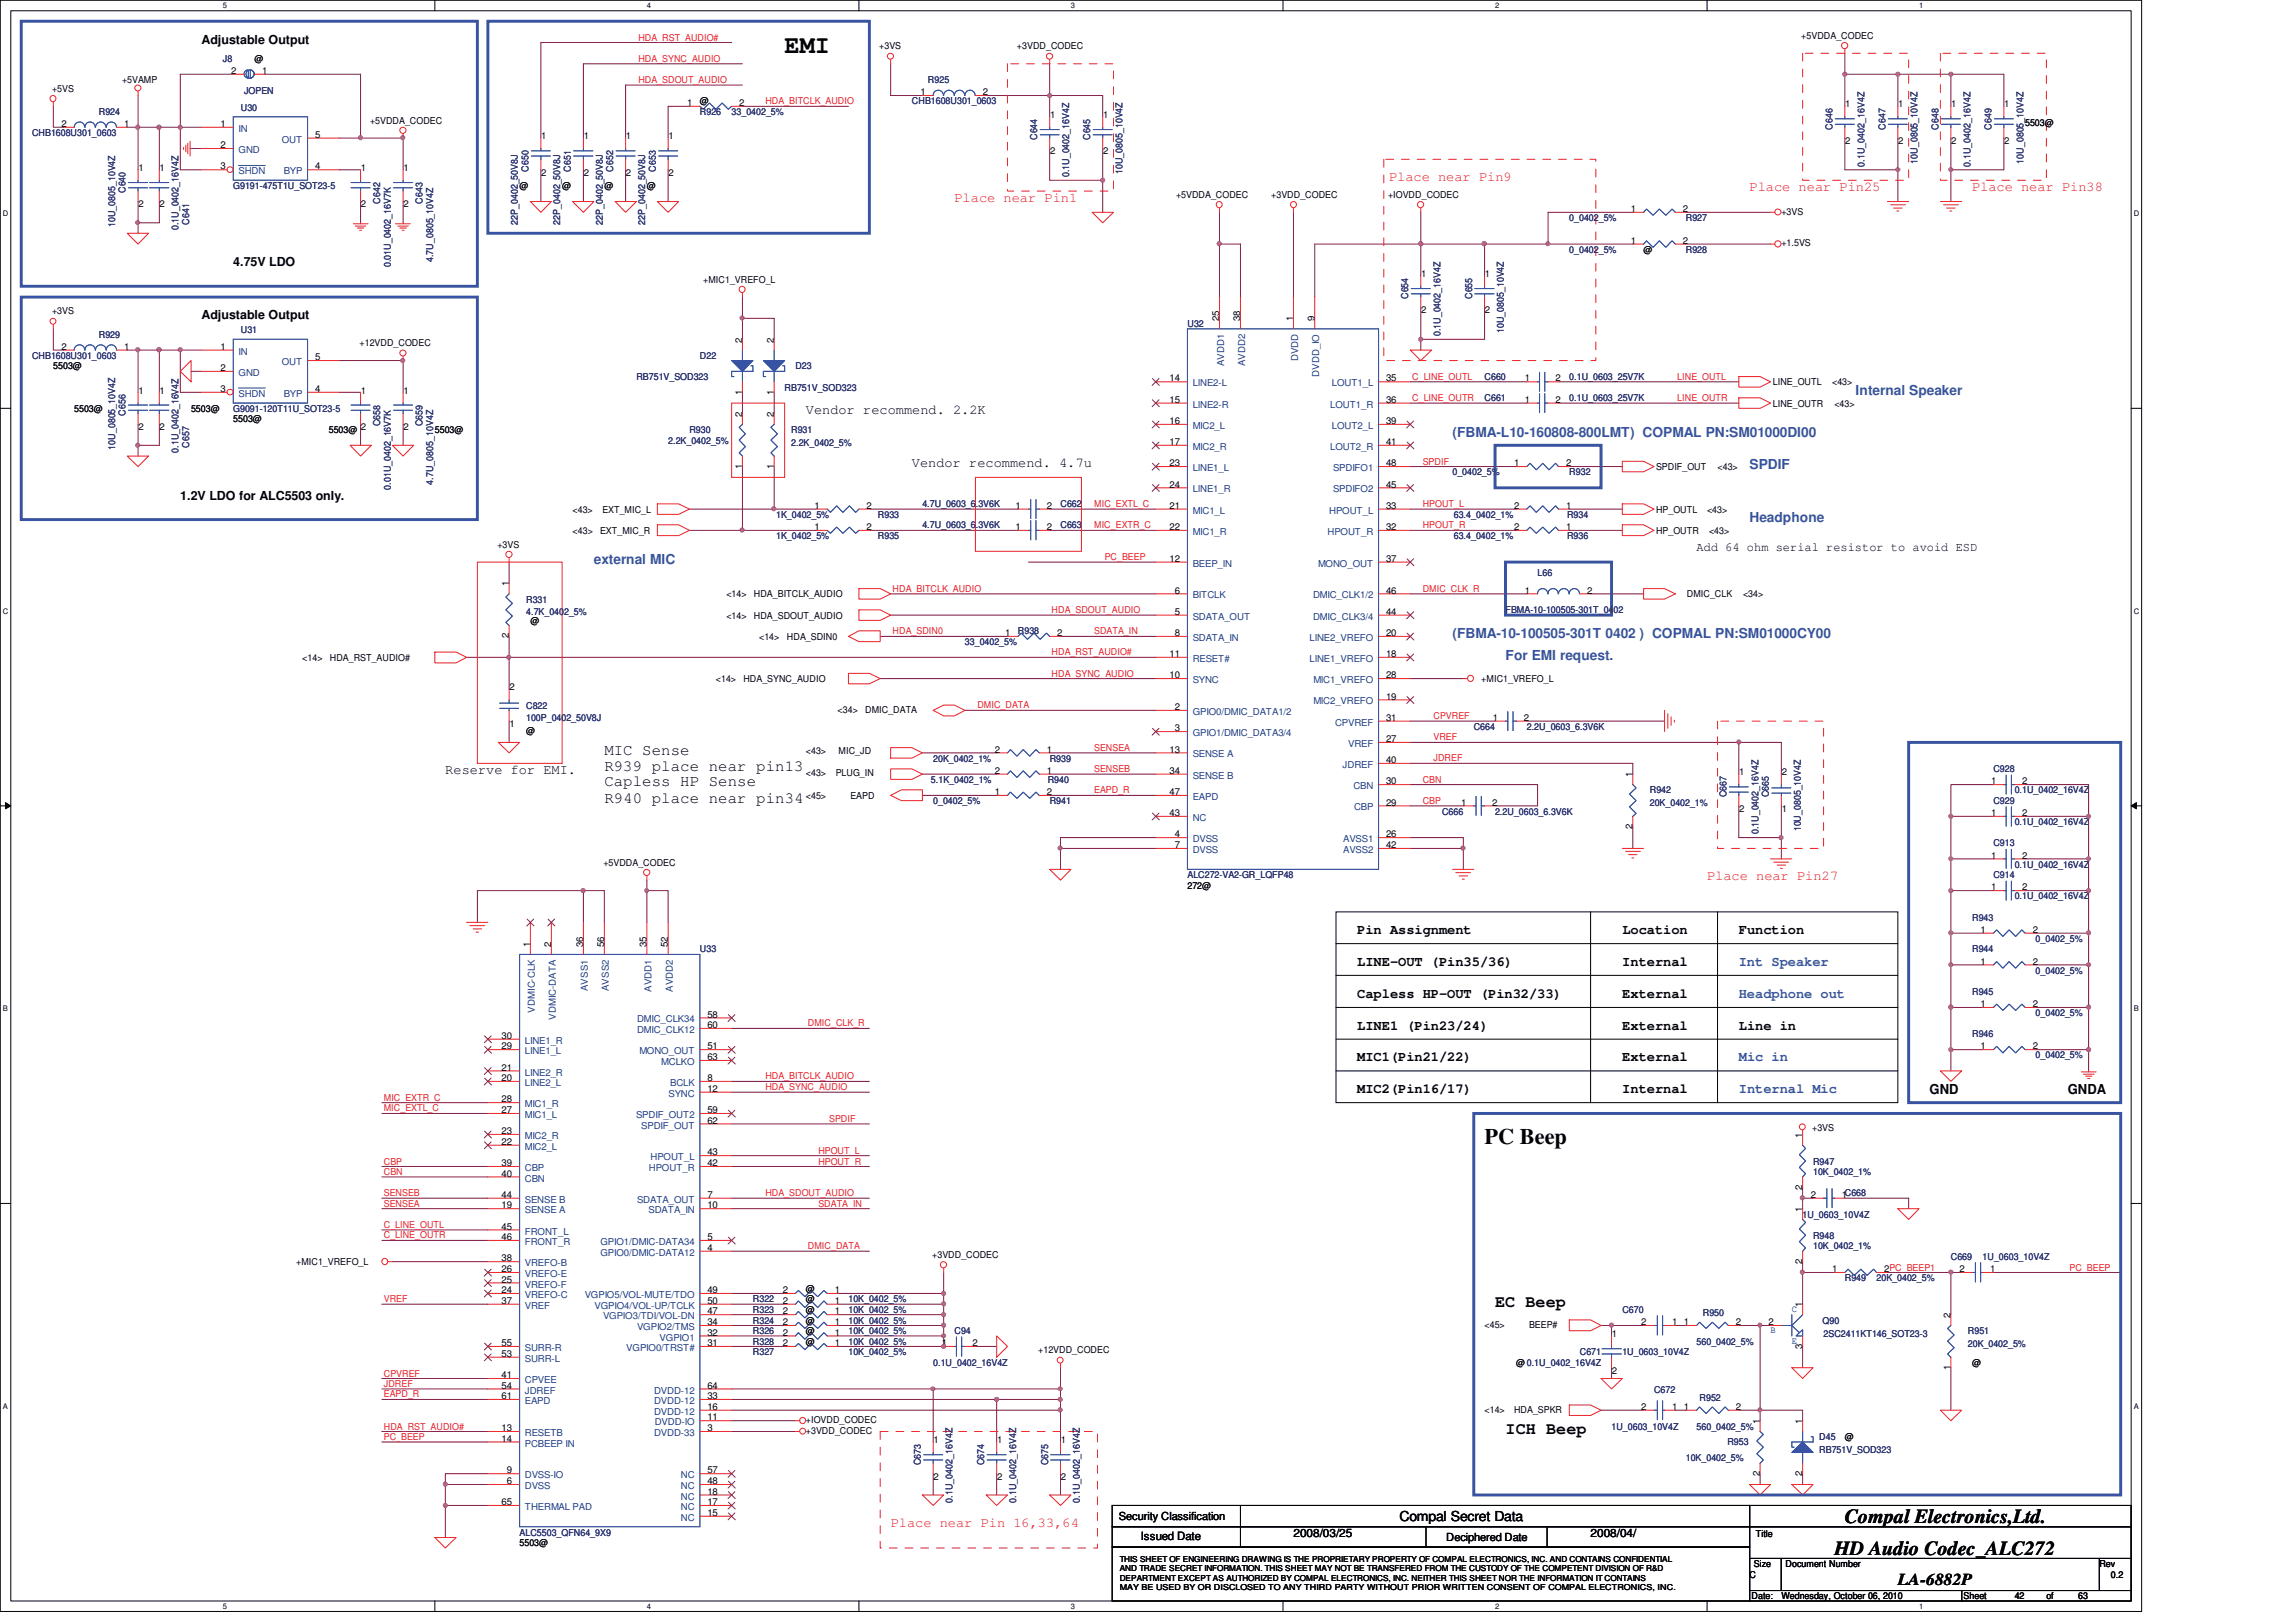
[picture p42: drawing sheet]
<svg xmlns="http://www.w3.org/2000/svg" width="297mm" height="210mm" viewBox="0 0 297 210" stroke-linecap="round" stroke-linejoin="round" font-family="sans-serif">
<defs><g id="words">
<text font-size="3.3" fill="#010202" x="101.5" y="6.9">EMI</text>
<text font-size="2.9" fill="#010202" x="192.1" y="148">PC Beep</text>
<g font-size="2.6" fill="#010202">
<text x="238.7" y="197.1">Compal Electronics,Ltd.</text>
<text x="237.3" y="201.2">HD Audio Codec_ALC272</text>
</g>
<g font-size="2.2" fill="#010202">
<text x="193.4" y="169.1">EC Beep</text>
<text x="194.8" y="185.6">ICH Beep</text>
<text x="245.5" y="205">LA-6882P</text>
</g>
<g font-size="2" fill="#010202">
<text x="78.2" y="101.7">Capless HP Sense</text>
<text x="78.2" y="97.6">MIC Sense</text>
<text x="78.2" y="99.7">R939 place near pin13</text>
<text x="78.2" y="103.8">R940 place near pin34</text>
</g>
<g font-size="1.8" fill="#ed2024">
<text x="179.7" y="23.4">Place near Pin9</text>
<text x="123.5" y="26.1">Place near Pin1</text>
<text x="226.3" y="24.7">Place near Pin25</text>
<text x="255.1" y="24.7">Place near Pin38</text>
<text x="220.8" y="113.9">Place near Pin27</text>
<text x="115.2" y="197.6">Place near Pin 16,33,64</text>
</g>
<g font-size="1.8" fill="#010202">
<text x="104.3" y="53.5">Vendor recommend. 2.2K</text>
<text x="118" y="60.4">Vendor recommend. 4.7u</text>
<text x="57.6" y="100.2">Reserve for EMI.</text>
<text x="175.6" y="125">LINE-OUT (Pin35/36)</text>
<text x="175.6" y="120.9">Pin Assignment</text>
<text x="209.9" y="125">Internal</text>
<text x="209.9" y="120.9">Location</text>
<text x="225" y="120.9">Function</text>
<text x="175.6" y="129.1">Capless HP-OUT (Pin32/33)</text>
<text x="209.9" y="129.1">External</text>
<text x="175.6" y="133.2">LINE1 (Pin23/24)</text>
<text x="175.6" y="137.3">MIC1(Pin21/22)</text>
<text x="209.9" y="133.2">External</text>
<text x="209.9" y="137.3">External</text>
<text x="225" y="133.2">Line in</text>
<text x="175.6" y="141.4">MIC2(Pin16/17)</text>
<text x="209.9" y="141.4">Internal</text>
<text x="249.6" y="141.6">GND</text>
<text x="267.5" y="141.6">GNDA</text>
<text x="181.1" y="196.8">Compal Secret Data</text>
</g>
<g font-size="1.8" fill="#3953a4">
<text x="240.1" y="51.1">Internal Speaker</text>
<text x="187.9" y="56.6">(FBMA-L10-160808-800LMT) COPMAL PN:SM01000DI00</text>
<text x="226.3" y="60.7">SPDIF</text>
<text x="226.3" y="67.5">Headphone</text>
<text x="76.8" y="73">external MIC</text>
<text x="187.9" y="82.6">(FBMA-10-100505-301T 0402 ) COPMAL PN:SM01000CY00</text>
<text x="194.8" y="85.3">For EMI request.</text>
<text x="225" y="125">Int Speaker</text>
<text x="225" y="129.1">Headphone out</text>
<text x="225" y="137.3">Mic in</text>
<text x="225" y="141.4">Internal Mic</text>
</g>
<g font-size="1.6" fill="#010202">
<text x="26.1" y="5.7">Adjustable Output</text>
<text x="30.2" y="34.5">4.75V LDO</text>
<text x="26.1" y="41.3">Adjustable Output</text>
<text x="23.3" y="64.6">1.2V LDO for ALC5503 only.</text>
<text x="219.5" y="71.2">Add 64 ohm serial resistor to avoid ESD</text>
</g>
<g font-size="1.5" fill="#010202">
<text x="147.6" y="199.3">Issued Date</text>
<text x="167.3" y="198.9">2008/03/25</text>
<text x="205.8" y="198.9">2008/04/</text>
</g>
<g font-size="1.4" fill="#010202">
<text x="144.7" y="196.7">Security Classification</text>
<text x="187.1" y="199.4">Deciphered Date</text>
</g>
<g font-size="1.2" fill="#ed2024">
<text x="82.6" y="5.2">HDA_RST_AUDIO#</text>
<text x="82.6" y="10.7">HDA_SDOUT_AUDIO</text>
<text x="82.6" y="8">HDA_SYNC_AUDIO</text>
<text x="99" y="13.5">HDA_BITCLK_AUDIO</text>
<text x="182.7" y="49.1">C_LINE_OUTL</text>
<text x="182.7" y="51.9">C_LINE_OUTR</text>
<text x="217" y="49.1">LINE_OUTL</text>
<text x="217" y="51.9">LINE_OUTR</text>
<text x="141.6" y="65.6">MIC_EXTL_C</text>
<text x="184.1" y="65.6">HPOUT_L</text>
<text x="184.1" y="60.1">SPDIF</text>
<text x="141.6" y="68.4">MIC_EXTR_C</text>
<text x="184.1" y="68.4">HPOUT_R</text>
<text x="115.5" y="76.6">HDA_BITCLK_AUDIO</text>
<text x="142.9" y="72.5">PC_BEEP</text>
<text x="184.1" y="76.6">DMIC_CLK_R</text>
<text x="115.5" y="82.1">HDA_SDIN0</text>
<text x="136.1" y="79.3">HDA_SDOUT_AUDIO</text>
<text x="141.6" y="82.1">SDATA_IN</text>
<text x="136.1" y="87.5">HDA_SYNC_AUDIO</text>
<text x="136.1" y="84.8">HDA_RST_AUDIO#</text>
<text x="126.4" y="91.6">DMIC_DATA</text>
<text x="185.5" y="93">CPVREF</text>
<text x="185.5" y="95.8">VREF</text>
<text x="141.6" y="97.2">SENSEA</text>
<text x="141.6" y="99.9">SENSEB</text>
<text x="184.1" y="101.3">CBN</text>
<text x="185.5" y="98.5">JDREF</text>
<text x="141.6" y="102.7">EAPD_R</text>
<text x="184.1" y="104">CBP</text>
<text x="104.5" y="132.8">DMIC_CLK_R</text>
<text x="49.7" y="143.8">MIC_EXTL_C</text>
<text x="49.7" y="142.4">MIC_EXTR_C</text>
<text x="99" y="139.7">HDA_BITCLK_AUDIO</text>
<text x="99" y="141.1">HDA_SYNC_AUDIO</text>
<text x="105.9" y="149.3">HPOUT_L</text>
<text x="107.3" y="145.2">SPDIF</text>
<text x="49.7" y="150.7">CBP</text>
<text x="49.7" y="152">CBN</text>
<text x="49.7" y="154.8">SENSEB</text>
<text x="99" y="154.8">HDA_SDOUT_AUDIO</text>
<text x="105.9" y="150.7">HPOUT_R</text>
<text x="49.7" y="156.1">SENSEA</text>
<text x="49.7" y="158.9">C_LINE_OUTL</text>
<text x="49.7" y="160.2">C_LINE_OUTR</text>
<text x="104.5" y="161.6">DMIC_DATA</text>
<text x="105.9" y="156.1">SDATA_IN</text>
<text x="267.8" y="164.4">PC_BEEP</text>
<text x="49.7" y="168.5">VREF</text>
<text x="49.7" y="178.1">CPVREF</text>
<text x="49.7" y="179.4">JDREF</text>
<text x="49.7" y="185">HDA_RST_AUDIO#</text>
<text x="49.7" y="180.8">EAPD_R</text>
<text x="49.7" y="186.3">PC_BEEP</text>
</g>
<g font-size="1.2" fill="#010202">
<text x="233" y="5">+5VDDA_CODEC</text>
<text x="6.7" y="11.8">+5VS</text>
<text x="15.8" y="10.7">+5VAMP</text>
<text x="29.9" y="9.6">2</text>
<text x="32.9" y="8">@</text>
<text x="33.9" y="9.6">1</text>
<text x="113.7" y="6.4">+3VS</text>
<text x="131.6" y="6.4">+3VDD_CODEC</text>
<text x="8" y="16.4">2</text>
<text x="16.1" y="16.4">1</text>
<text x="28.5" y="16.4">1</text>
<text x="40.8" y="17.8">5</text>
<text x="47.9" y="16">+5VDDA_CODEC</text>
<text x="70" y="18">1</text>
<text x="75.5" y="18">1</text>
<text x="81" y="18">1</text>
<text x="86.5" y="18">1</text>
<text x="88.9" y="13.7">1</text>
<text x="90.5" y="13.5">@</text>
<text x="95.6" y="13.7">2</text>
<text x="119.1" y="12.3">1</text>
<text x="127.2" y="12.3">2</text>
<text x="135.8" y="15.2">1</text>
<text x="142.7" y="15.2">1</text>
<text x="238.7" y="13.9">1</text>
<text x="245.6" y="13.9">1</text>
<text x="252.4" y="13.9">1</text>
<text x="259.3" y="13.9">1</text>
<text x="262" y="16.3">5503@</text>
<text x="17.9" y="22.1">1</text>
<text x="20.7" y="22.1">1</text>
<text x="28.5" y="21.9">3</text>
<text x="28.5" y="19.2">2</text>
<text x="40.8" y="21.9">4</text>
<text x="46.7" y="22.1">1</text>
<text x="52.2" y="22.1">1</text>
<text x="70" y="22.7">2</text>
<text x="75.5" y="22.7">2</text>
<text x="81" y="22.7">2</text>
<text x="86.5" y="22.7">2</text>
<text x="135.8" y="20">2</text>
<text x="142.7" y="20">2</text>
<text x="238.7" y="18.6">2</text>
<text x="245.6" y="18.6">2</text>
<text x="252.4" y="18.6">2</text>
<text x="259.3" y="18.6">2</text>
<text x="17.9" y="26.8">2</text>
<text x="20.7" y="26.8">2</text>
<text x="46.7" y="26.8">2</text>
<text x="52.2" y="26.8">2</text>
<text x="67.2" y="24.5">@</text>
<text x="72.7" y="24.5">@</text>
<text x="78.2" y="24.5">@</text>
<text x="83.7" y="24.5">@</text>
<text x="152.1" y="25.6">+5VDDA_CODEC</text>
<text x="164.5" y="25.6">+3VDD_CODEC</text>
<text x="179.6" y="25.6">+IOVDD_CODEC</text>
<text x="211" y="27.4">1</text>
<text x="217.7" y="27.4">2</text>
<text x="230.5" y="27.8">+3VS</text>
<text x="183.9" y="35.8">1</text>
<text x="192.1" y="35.8">1</text>
<text x="211" y="31.5">1</text>
<text x="212.6" y="32.7">@</text>
<text x="217.7" y="31.5">2</text>
<text x="230.5" y="31.9">+1.5VS</text>
<text x="6.7" y="40.7">+3VS</text>
<text x="91" y="36.6">+MIC1_VREFO_L</text>
<text x="157.7" y="41.6" transform="rotate(-90 157.7 41.6)">25</text>
<text x="160.4" y="41.6" transform="rotate(-90 160.4 41.6)">38</text>
<text x="167.3" y="41.6" transform="rotate(-90 167.3 41.6)">1</text>
<text x="170" y="41.6" transform="rotate(-90 170 41.6)">9</text>
<text x="183.9" y="40.6">2</text>
<text x="192.1" y="40.6">2</text>
<text x="6.9" y="47.8">5503@</text>
<text x="8" y="45.3">2</text>
<text x="16.1" y="45.3">1</text>
<text x="28.5" y="45.3">1</text>
<text x="40.8" y="46.6">5</text>
<text x="46.5" y="44.8">+12VDD_CODEC</text>
<text x="96" y="44.3" transform="rotate(-90 96 44.3)">2</text>
<text x="100.1" y="44.3" transform="rotate(-90 100.1 44.3)">2</text>
<text x="9.6" y="53.3">5503@</text>
<text x="17.9" y="50.9">1</text>
<text x="20.7" y="50.9">1</text>
<text x="24.7" y="53.3">5503@</text>
<text x="28.5" y="50.7">3</text>
<text x="28.5" y="48">2</text>
<text x="40.8" y="50.7">4</text>
<text x="46.7" y="50.9">1</text>
<text x="52.2" y="50.9">1</text>
<text x="96" y="53.9" transform="rotate(-90 96 53.9)">2</text>
<text x="96" y="51.1" transform="rotate(-90 96 51.1)">1</text>
<text x="100.1" y="53.9" transform="rotate(-90 100.1 53.9)">2</text>
<text x="100.1" y="51.1" transform="rotate(-90 100.1 51.1)">1</text>
<text x="151.3" y="49.4">14</text>
<text x="151.3" y="52.1">15</text>
<text x="179.3" y="52.1">36</text>
<text x="179.3" y="49.4">35</text>
<text x="197.3" y="49.4">1</text>
<text x="197.3" y="52.1">1</text>
<text x="201.2" y="49.4">2</text>
<text x="201.2" y="52.1">2</text>
<text x="229.4" y="52.6">LINE_OUTR</text>
<text x="229.4" y="49.9">LINE_OUTL</text>
<text x="237" y="49.9">&lt;43&gt;</text>
<text x="237.3" y="52.6">&lt;43&gt;</text>
<text x="17.9" y="55.6">2</text>
<text x="20.7" y="55.6">2</text>
<text x="30.2" y="54.6">5503@</text>
<text x="42.5" y="56">5503@</text>
<text x="46.7" y="55.6">2</text>
<text x="52.2" y="55.6">2</text>
<text x="56.3" y="56">5503@</text>
<text x="151.3" y="57.6">17</text>
<text x="151.3" y="54.9">16</text>
<text x="179.3" y="57.6">41</text>
<text x="179.3" y="54.9">39</text>
<text x="96" y="60.7" transform="rotate(-90 96 60.7)">1</text>
<text x="100.1" y="60.7" transform="rotate(-90 100.1 60.7)">1</text>
<text x="105.4" y="65.8">1</text>
<text x="112.1" y="65.8">2</text>
<text x="131.4" y="65.8">1</text>
<text x="135.4" y="65.8">2</text>
<text x="151.3" y="60.3">23</text>
<text x="151.3" y="63.1">24</text>
<text x="151.3" y="65.8">21</text>
<text x="179.3" y="60.3">48</text>
<text x="179.3" y="63.1">45</text>
<text x="179.3" y="65.8">33</text>
<text x="195.9" y="60.3">1</text>
<text x="195.9" y="65.8">2</text>
<text x="202.6" y="60.3">2</text>
<text x="202.6" y="65.8">1</text>
<text x="214.2" y="60.8">SPDIF_OUT</text>
<text x="222.2" y="60.8">&lt;43&gt;</text>
<text x="64.3" y="70.9">+3VS</text>
<text x="74.1" y="66.3">&lt;43&gt;</text>
<text x="74.1" y="69">&lt;43&gt;</text>
<text x="77.6" y="69">EXT_MIC_R</text>
<text x="77.9" y="66.3">EXT_MIC_L</text>
<text x="105.4" y="68.6">1</text>
<text x="112.1" y="68.6">2</text>
<text x="131.4" y="68.6">1</text>
<text x="135.4" y="68.6">2</text>
<text x="151.3" y="68.6">22</text>
<text x="179.3" y="68.6">32</text>
<text x="195.9" y="68.6">2</text>
<text x="202.6" y="68.6">1</text>
<text x="214.2" y="69">HP_OUTR</text>
<text x="214.2" y="66.3">HP_OUTL</text>
<text x="220.8" y="66.3">&lt;43&gt;</text>
<text x="221.1" y="69">&lt;43&gt;</text>
<text x="65.8" y="75.9" transform="rotate(-90 65.8 75.9)">1</text>
<text x="94" y="77.3">&lt;14&gt;</text>
<text x="97.5" y="77.3">HDA_BITCLK_AUDIO</text>
<text x="151.3" y="72.7">12</text>
<text x="152" y="76.8">6</text>
<text x="179.3" y="76.8">46</text>
<text x="179.3" y="72.7">37</text>
<text x="197.3" y="76.8">1</text>
<text x="205.4" y="76.8">2</text>
<text x="218.2" y="77.3">DMIC_CLK</text>
<text x="225.5" y="77.3">&lt;34&gt;</text>
<text x="65.8" y="82.6" transform="rotate(-90 65.8 82.6)">2</text>
<text x="68.6" y="80.7">@</text>
<text x="94" y="80">&lt;14&gt;</text>
<text x="97.5" y="80">HDA_SDOUT_AUDIO</text>
<text x="98.2" y="82.8">&lt;14&gt;</text>
<text x="101.8" y="82.8">HDA_SDIN0</text>
<text x="130" y="82.3">1</text>
<text x="136.8" y="82.3">2</text>
<text x="152" y="79.5">5</text>
<text x="152" y="82.3">8</text>
<text x="179.3" y="82.3">20</text>
<text x="179.3" y="79.5">44</text>
<text x="39.1" y="85.5">&lt;14&gt;</text>
<text x="42.7" y="85.5">HDA_RST_AUDIO#</text>
<text x="65.9" y="89.3">2</text>
<text x="92.6" y="88.3">&lt;14&gt;</text>
<text x="96.2" y="88.3">HDA_SYNC_AUDIO</text>
<text x="151.3" y="85">11</text>
<text x="151.3" y="87.8">10</text>
<text x="179.3" y="87.8">28</text>
<text x="179.3" y="85">18</text>
<text x="191.6" y="88.3">+MIC1_VREFO_L</text>
<text x="65.9" y="94">1</text>
<text x="68.1" y="95">@</text>
<text x="108.4" y="92.2">&lt;34&gt;</text>
<text x="111.9" y="92.2">DMIC_DATA</text>
<text x="152" y="91.9">2</text>
<text x="152" y="94.6">3</text>
<text x="179.3" y="90.5">19</text>
<text x="179.3" y="93.3">31</text>
<text x="193.1" y="93.3">1</text>
<text x="197.1" y="93.3">2</text>
<text x="104.3" y="97.6">&lt;43&gt;</text>
<text x="104.3" y="100.5">&lt;43&gt;</text>
<text x="108.1" y="100.5">PLUG_IN</text>
<text x="108.5" y="97.6">MIC_JD</text>
<text x="128.7" y="97.4">2</text>
<text x="128.7" y="100.1">2</text>
<text x="135.4" y="97.4">1</text>
<text x="135.4" y="100.1">1</text>
<text x="151.3" y="97.4">13</text>
<text x="151.3" y="100.1">34</text>
<text x="179.3" y="96">27</text>
<text x="179.3" y="101.5">30</text>
<text x="179.3" y="98.7">40</text>
<text x="211.2" y="100.5" transform="rotate(-90 211.2 100.5)">1</text>
<text x="225" y="100.3">1</text>
<text x="230.5" y="100.3">2</text>
<text x="257.6" y="101.5">1</text>
<text x="261.6" y="101.5">2</text>
<text x="104.3" y="103.3">&lt;45&gt;</text>
<text x="110" y="103.3">EAPD</text>
<text x="128.7" y="102.9">1</text>
<text x="135.4" y="102.9">2</text>
<text x="151.3" y="102.9">47</text>
<text x="151.3" y="105.6">43</text>
<text x="179.3" y="104.2">29</text>
<text x="189" y="104.2">1</text>
<text x="193" y="104.2">2</text>
<text x="211.2" y="107.3" transform="rotate(-90 211.2 107.3)">2</text>
<text x="225" y="105">2</text>
<text x="230.5" y="105">1</text>
<text x="257.6" y="105.6">1</text>
<text x="261.6" y="105.6">2</text>
<text x="78.1" y="112">+5VDDA_CODEC</text>
<text x="152" y="108.3">4</text>
<text x="152" y="109.7">7</text>
<text x="179.3" y="108.3">26</text>
<text x="179.3" y="109.7">42</text>
<text x="257.6" y="111.1">1</text>
<text x="261.6" y="111.1">2</text>
<text x="153.6" y="115">272@</text>
<text x="257.6" y="115.2">1</text>
<text x="261.6" y="115.2">2</text>
<text x="68.6" y="122.5" transform="rotate(-90 68.6 122.5)">1</text>
<text x="71.3" y="122.5" transform="rotate(-90 71.3 122.5)">2</text>
<text x="75.4" y="122.5" transform="rotate(-90 75.4 122.5)">36</text>
<text x="78.1" y="122.5" transform="rotate(-90 78.1 122.5)">56</text>
<text x="83.6" y="122.5" transform="rotate(-90 83.6 122.5)">35</text>
<text x="86.4" y="122.5" transform="rotate(-90 86.4 122.5)">52</text>
<text x="256.2" y="120.7">1</text>
<text x="256.2" y="124.8">1</text>
<text x="263" y="120.7">2</text>
<text x="263" y="124.8">2</text>
<text x="91.5" y="131.7">58</text>
<text x="256.2" y="130.3">1</text>
<text x="263" y="130.3">2</text>
<text x="64.9" y="135.8">29</text>
<text x="64.9" y="134.4">30</text>
<text x="91.5" y="137.2">63</text>
<text x="91.5" y="135.8">51</text>
<text x="91.5" y="133">60</text>
<text x="256.2" y="135.8">1</text>
<text x="263" y="135.8">2</text>
<text x="64.9" y="139.9">20</text>
<text x="64.9" y="138.5">21</text>
<text x="64.9" y="142.6">28</text>
<text x="91.5" y="139.9">8</text>
<text x="91.5" y="141.3">12</text>
<text x="64.9" y="144">27</text>
<text x="64.9" y="148.1">22</text>
<text x="64.9" y="146.7">23</text>
<text x="91.5" y="145.4">62</text>
<text x="91.5" y="144">59</text>
<text x="91.5" y="149.5">43</text>
<text x="233.2" y="147.2" transform="rotate(-90 233.2 147.2)">1</text>
<text x="234.4" y="146.3">+3VS</text>
<text x="64.9" y="152.2">40</text>
<text x="64.9" y="150.9">39</text>
<text x="64.9" y="155">44</text>
<text x="91.5" y="155">7</text>
<text x="91.5" y="150.9">42</text>
<text x="233.2" y="153.9" transform="rotate(-90 233.2 153.9)">2</text>
<text x="234.3" y="155">2</text>
<text x="238.3" y="155">1C668</text>
<text x="64.9" y="156.3">19</text>
<text x="64.9" y="160.4">46</text>
<text x="64.9" y="159.1">45</text>
<text x="91.5" y="161.8">4</text>
<text x="91.5" y="160.4">5</text>
<text x="91.5" y="156.3">10</text>
<text x="233.2" y="156.8" transform="rotate(-90 233.2 156.8)">1</text>
<text x="38.3" y="163.7">+MIC1_VREFO_L</text>
<text x="64.9" y="164.6">26</text>
<text x="64.9" y="165.9">25</text>
<text x="64.9" y="167.3">24</text>
<text x="64.9" y="163.2">38</text>
<text x="91.5" y="167.3">49</text>
<text x="101.3" y="167.3">2</text>
<text x="104.3" y="167.1">@</text>
<text x="108" y="167.3">1</text>
<text x="120.6" y="162.7">+3VDD_CODEC</text>
<text x="233.2" y="163.5" transform="rotate(-90 233.2 163.5)">2</text>
<text x="237" y="164.6">1</text>
<text x="243.8" y="164.6">2PC_BEEP1</text>
<text x="253.5" y="164.6">2</text>
<text x="257.5" y="164.6">1</text>
<text x="64.9" y="168.7">37</text>
<text x="91.5" y="172.8">32</text>
<text x="91.5" y="170">47</text>
<text x="91.5" y="168.7">50</text>
<text x="91.5" y="171.4">34</text>
<text x="101.3" y="171.4">2</text>
<text x="101.3" y="172.8">2</text>
<text x="101.3" y="170">2</text>
<text x="101.3" y="168.7">2</text>
<text x="104.3" y="171.2">@</text>
<text x="104.3" y="174">@</text>
<text x="104.3" y="172.6">@</text>
<text x="104.3" y="169.9">@</text>
<text x="104.3" y="168.5">@</text>
<text x="108" y="171.4">1</text>
<text x="108" y="172.8">1</text>
<text x="108" y="170">1</text>
<text x="108" y="168.7">1</text>
<text x="192.1" y="171.8">&lt;45&gt;</text>
<text x="197.8" y="171.8">BEEP#</text>
<text x="208.5" y="173">1</text>
<text x="212.3" y="171.4">2</text>
<text x="216.3" y="171.4">1</text>
<text x="217.8" y="171.4">1</text>
<text x="224.6" y="171.4">2</text>
<text x="228.8" y="171.4">2</text>
<text x="233.2" y="169.1" transform="rotate(-90 233.2 169.1)">1</text>
<text x="252.3" y="170.5" transform="rotate(-90 252.3 170.5)">2</text>
<text x="64.9" y="178.3">41</text>
<text x="64.9" y="179.7">54</text>
<text x="64.9" y="175.6">53</text>
<text x="64.9" y="174.2">55</text>
<text x="91.5" y="174.2">31</text>
<text x="91.5" y="179.7">64</text>
<text x="101.3" y="174.2">2</text>
<text x="108" y="174.2">1</text>
<text x="121.8" y="174.2">1</text>
<text x="125.8" y="174.2">2</text>
<text x="134.3" y="175.1">+12VDD_CODEC</text>
<text x="196.2" y="176.7">@0.1U_0402_16V4Z</text>
<text x="208.5" y="177.7">2</text>
<text x="233.2" y="174.5" transform="rotate(-90 233.2 174.5)">3</text>
<text x="252.3" y="177.2" transform="rotate(-90 252.3 177.2)">1</text>
<text x="255.1" y="176.7">@</text>
<text x="64.9" y="185.2">13</text>
<text x="64.9" y="181">61</text>
<text x="91.5" y="182.4">16</text>
<text x="91.5" y="185.2">3</text>
<text x="91.5" y="181">33</text>
<text x="91.5" y="183.8">11</text>
<text x="104.3" y="185.5">+3VDD_CODEC</text>
<text x="104.3" y="184.1">+IOVDD_CODEC</text>
<text x="192.1" y="182.7">&lt;14&gt;</text>
<text x="195.9" y="182.7">HDA_SPKR</text>
<text x="212.3" y="182.4">2</text>
<text x="216.3" y="182.4">1</text>
<text x="217.8" y="182.4">1</text>
<text x="224.6" y="182.4">2</text>
<text x="227.7" y="184.2" transform="rotate(-90 227.7 184.2)">1</text>
<text x="233.2" y="184.2" transform="rotate(-90 233.2 184.2)">1</text>
<text x="64.9" y="186.5">14</text>
<text x="65.6" y="190.6">9</text>
<text x="91.5" y="190.6">57</text>
<text x="120.8" y="186.7">1</text>
<text x="120.8" y="191.4">2</text>
<text x="129" y="186.7">1</text>
<text x="129" y="191.4">2</text>
<text x="137.2" y="186.7">1</text>
<text x="137.2" y="191.4">2</text>
<text x="227.7" y="191" transform="rotate(-90 227.7 191)">2</text>
<text x="233.2" y="191" transform="rotate(-90 233.2 191)">2</text>
<text x="238.7" y="186.3">@</text>
<text x="64.9" y="194.7">65</text>
<text x="65.6" y="192">6</text>
<text x="91.5" y="196.1">15</text>
<text x="91.5" y="194.7">17</text>
<text x="91.5" y="193.4">18</text>
<text x="91.5" y="192">48</text>
<text x="67.2" y="200.1">5503@</text>
<text x="226.9" y="202.8">Size</text>
<text x="227.2" y="198.8">Title</text>
<text x="231" y="202.8">Document Number</text>
<text x="271.6" y="202.8">Rev</text>
<text x="226.4" y="204.2">C</text>
<text x="226.6" y="206.9">Date:</text>
<text x="230.5" y="206.9">Wednesday, October 06, 2010</text>
<text x="254" y="206.9">Sheet</text>
<text x="260.6" y="206.9">42</text>
<text x="264.7" y="206.9">of</text>
<text x="268.9" y="206.9">63</text>
<text x="273.1" y="204.2">0.2</text>
</g>
<g font-size="1.2" fill="#282973">
<text x="28.8" y="8">J8</text>
<text x="120.1" y="10.7">R925</text>
<text x="4.1" y="17.6">CHB1608U301_0603</text>
<text x="12.8" y="14.9">R924</text>
<text x="31.2" y="14.3">U30</text>
<text x="31.6" y="12.1">JOPEN</text>
<text x="90.5" y="14.9">R926</text>
<text x="94.7" y="14.9">33_0402_5%</text>
<text x="118" y="13.5">CHB1608U301_0603</text>
<text x="237.1" y="16.8" transform="rotate(-90 237.1 16.8)">C646</text>
<text x="243.9" y="16.8" transform="rotate(-90 243.9 16.8)">C647</text>
<text x="250.8" y="16.8" transform="rotate(-90 250.8 16.8)">C648</text>
<text x="257.6" y="16.8" transform="rotate(-90 257.6 16.8)">C649</text>
<text x="68.4" y="22.2" transform="rotate(-90 68.4 22.2)">C650</text>
<text x="73.9" y="22.2" transform="rotate(-90 73.9 22.2)">C651</text>
<text x="79.3" y="22.2" transform="rotate(-90 79.3 22.2)">C652</text>
<text x="84.8" y="22.2" transform="rotate(-90 84.8 22.2)">C653</text>
<text x="134.2" y="18.1" transform="rotate(-90 134.2 18.1)">C644</text>
<text x="138.3" y="22.9" transform="rotate(-90 138.3 22.9)">0.1U_0402_16V4Z</text>
<text x="141.1" y="18.1" transform="rotate(-90 141.1 18.1)">C645</text>
<text x="145.2" y="22.5" transform="rotate(-90 145.2 22.5)">10U_0805_10V4Z</text>
<text x="241.2" y="21.5" transform="rotate(-90 241.2 21.5)">0.1U_0402_16V4Z</text>
<text x="248.1" y="21.2" transform="rotate(-90 248.1 21.2)">10U_0805_10V4Z</text>
<text x="254.9" y="21.5" transform="rotate(-90 254.9 21.5)">0.1U_0402_16V4Z</text>
<text x="261.8" y="21.2" transform="rotate(-90 261.8 21.2)">10U_0805_10V4Z</text>
<text x="14.9" y="29.4" transform="rotate(-90 14.9 29.4)">10U_0805_10V4Z</text>
<text x="16.3" y="25" transform="rotate(-90 16.3 25)">C640</text>
<text x="23.1" y="29.8" transform="rotate(-90 23.1 29.8)">0.1U_0402_16V4Z</text>
<text x="24.5" y="29.1" transform="rotate(-90 24.5 29.1)">C641</text>
<text x="30.2" y="24.5">G9191-475T1U_SOT23-5</text>
<text x="49.2" y="26.4" transform="rotate(-90 49.2 26.4)">C642</text>
<text x="54.6" y="26.4" transform="rotate(-90 54.6 26.4)">C643</text>
<text x="67" y="29.1" transform="rotate(-90 67 29.1)">22P_0402_50V8J</text>
<text x="72.5" y="29.1" transform="rotate(-90 72.5 29.1)">22P_0402_50V8J</text>
<text x="78" y="29.1" transform="rotate(-90 78 29.1)">22P_0402_50V8J</text>
<text x="83.5" y="29.1" transform="rotate(-90 83.5 29.1)">22P_0402_50V8J</text>
<text x="203" y="28.6">0_0402_5%</text>
<text x="218.1" y="28.6">R927</text>
<text x="50.5" y="34.6" transform="rotate(-90 50.5 34.6)">0.01U_0402_16V7K</text>
<text x="56" y="33.9" transform="rotate(-90 56 33.9)">4.7U_0805_10V4Z</text>
<text x="203" y="32.7">0_0402_5%</text>
<text x="218.1" y="32.7">R928</text>
<text x="182.2" y="38.7" transform="rotate(-90 182.2 38.7)">C654</text>
<text x="190.5" y="38.7" transform="rotate(-90 190.5 38.7)">C655</text>
<text x="4.1" y="46.4">CHB1608U301_0603</text>
<text x="12.8" y="43.7">R929</text>
<text x="31.2" y="43.1">U31</text>
<text x="90.5" y="46.4">D22</text>
<text x="102.9" y="47.8">D23</text>
<text x="153.6" y="42.3">U32</text>
<text x="186.3" y="43.5" transform="rotate(-90 186.3 43.5)">0.1U_0402_16V4Z</text>
<text x="194.6" y="43.1" transform="rotate(-90 194.6 43.1)">10U_0805_10V4Z</text>
<text x="16.3" y="53.8" transform="rotate(-90 16.3 53.8)">C656</text>
<text x="30.2" y="53.3">G9091-120T11U_SOT23-5</text>
<text x="82.3" y="49.2">RB751V_SOD323</text>
<text x="101.5" y="50.5">RB751V_SOD323</text>
<text x="192.1" y="49.2">C660</text>
<text x="192.1" y="51.9">C661</text>
<text x="203" y="49.2">0.1U_0603_25V7K</text>
<text x="203" y="51.9">0.1U_0603_25V7K</text>
<text x="14.9" y="58.2" transform="rotate(-90 14.9 58.2)">10U_0805_10V4Z</text>
<text x="23.1" y="58.6" transform="rotate(-90 23.1 58.6)">0.1U_0402_16V4Z</text>
<text x="24.5" y="57.9" transform="rotate(-90 24.5 57.9)">C657</text>
<text x="49.2" y="55.2" transform="rotate(-90 49.2 55.2)">C658</text>
<text x="54.6" y="55.2" transform="rotate(-90 54.6 55.2)">C659</text>
<text x="86.4" y="57.4">2.2K_0402_5%</text>
<text x="89.2" y="56">R930</text>
<text x="102.4" y="56">R931</text>
<text x="102.4" y="57.7">2.2K_0402_5%</text>
<text x="50.5" y="63.4" transform="rotate(-90 50.5 63.4)">0.01U_0402_16V7K</text>
<text x="56" y="62.7" transform="rotate(-90 56 62.7)">4.7U_0805_10V4Z</text>
<text x="119.3" y="65.6">4.7U_0603_6.3V6K</text>
<text x="137.2" y="65.6">C662</text>
<text x="187.9" y="61.5">0_0402_5%</text>
<text x="203" y="61.5">R932</text>
<text x="100.4" y="67">1K_0402_5%</text>
<text x="100.4" y="69.8">1K_0402_5%</text>
<text x="113.6" y="67">R933</text>
<text x="113.6" y="69.8">R935</text>
<text x="119.3" y="68.4">4.7U_0603_6.3V6K</text>
<text x="137.2" y="68.4">C663</text>
<text x="188.1" y="69.8">63.4_0402_1%</text>
<text x="188.1" y="67">63.4_0402_1%</text>
<text x="202.7" y="69.8">R936</text>
<text x="202.7" y="67">R934</text>
<text x="68.1" y="78">R331</text>
<text x="198.9" y="74.5">L66</text>
<text x="68.1" y="79.6">4.7K_0402_5%</text>
<text x="124.8" y="83.5">33_0402_5%</text>
<text x="131.7" y="82.1">R938</text>
<text x="194.8" y="79.3">FBMA-10-100505-301T_0402</text>
<text x="68.1" y="91.7">C822</text>
<text x="68.1" y="93.3">100P_0402_50V8J</text>
<text x="190.7" y="94.4">C664</text>
<text x="197.5" y="94.4">2.2U_0603_6.3V6K</text>
<text x="120.4" y="101.3">5.1K_0402_1%</text>
<text x="120.7" y="98.5">20K_0402_1%</text>
<text x="135.5" y="101.3">R940</text>
<text x="135.8" y="98.5">R939</text>
<text x="257.9" y="99.9">C928</text>
<text x="120.7" y="104.1">0_0402_5%</text>
<text x="135.8" y="104.1">R941</text>
<text x="186.6" y="105.4">C666</text>
<text x="193.4" y="105.4">2.2U_0603_6.3V6K</text>
<text x="213.4" y="102.7">R942</text>
<text x="213.4" y="104.3">20K_0402_1%</text>
<text x="223.3" y="103.2" transform="rotate(-90 223.3 103.2)">C667</text>
<text x="227.5" y="107.9" transform="rotate(-90 227.5 107.9)">0.1U_0402_16V4Z</text>
<text x="228.9" y="103.2" transform="rotate(-90 228.9 103.2)">C665</text>
<text x="233" y="107.6" transform="rotate(-90 233 107.6)">10U_0805_10V4Z</text>
<text x="257.9" y="104.1">C929</text>
<text x="260.6" y="106.8">0.1U_0402_16V4Z</text>
<text x="260.6" y="102.7">0.1U_0402_16V4Z</text>
<text x="153.6" y="113.6">ALC272-VA2-GR_LQFP48</text>
<text x="257.9" y="109.5">C913</text>
<text x="257.9" y="113.6">C914</text>
<text x="260.6" y="112.3">0.1U_0402_16V4Z</text>
<text x="255.1" y="119.1">R943</text>
<text x="260.6" y="116.4">0.1U_0402_16V4Z</text>
<text x="90.5" y="123.2">U33</text>
<text x="255.1" y="123.2">R944</text>
<text x="263.4" y="121.9">0_0402_5%</text>
<text x="263.4" y="126">0_0402_5%</text>
<text x="255.1" y="128.7">R945</text>
<text x="263.4" y="131.5">0_0402_5%</text>
<text x="255.1" y="134.2">R946</text>
<text x="263.4" y="136.9">0_0402_5%</text>
<text x="234.6" y="150.7">R947</text>
<text x="234.6" y="152.1">10K_0402_1%</text>
<text x="233.2" y="157.5">1U_0603_10V4Z</text>
<text x="234.6" y="160.3">R948</text>
<text x="234.6" y="161.6">10K_0402_1%</text>
<text x="238.7" y="165.8">R949</text>
<text x="242.8" y="165.8">20K_0402_5%</text>
<text x="252.4" y="163">C669</text>
<text x="256.5" y="163">1U_0603_10V4Z</text>
<text x="97.4" y="172.6">R326</text>
<text x="97.4" y="174">R328</text>
<text x="97.4" y="171.2">R324</text>
<text x="97.4" y="168.5">R322</text>
<text x="97.4" y="169.9">R323</text>
<text x="109.8" y="172.6">10K_0402_5%</text>
<text x="109.8" y="174">10K_0402_5%</text>
<text x="109.8" y="171.2">10K_0402_5%</text>
<text x="109.8" y="168.5">10K_0402_5%</text>
<text x="109.8" y="169.9">10K_0402_5%</text>
<text x="123.5" y="172.6">C94</text>
<text x="209.9" y="169.9">C670</text>
<text x="219.5" y="174">560_0402_5%</text>
<text x="220.3" y="170.3">R950</text>
<text x="235.8" y="171.2">Q90</text>
<text x="235.9" y="173">2SC2411KT146_SOT23-3</text>
<text x="254.6" y="172.6">R951</text>
<text x="97.4" y="175.3">R327</text>
<text x="109.8" y="175.3">10K_0402_5%</text>
<text x="120.7" y="176.7">0.1U_0402_16V4Z</text>
<text x="204.4" y="175.3">C671</text>
<text x="209.9" y="175.3">1U_0603_10V4Z</text>
<text x="254.6" y="174.2">20K_0402_5%</text>
<text x="208.5" y="185">1U_0603_10V4Z</text>
<text x="214" y="180.2">C672</text>
<text x="219.5" y="185">560_0402_5%</text>
<text x="219.9" y="181.3">R952</text>
<text x="119.1" y="189.6" transform="rotate(-90 119.1 189.6)">C673</text>
<text x="127.3" y="189.6" transform="rotate(-90 127.3 189.6)">C674</text>
<text x="135.6" y="189.6" transform="rotate(-90 135.6 189.6)">C675</text>
<text x="218.1" y="189.1">10K_0402_5%</text>
<text x="223.5" y="186.9">R953</text>
<text x="235.4" y="186.3">D45</text>
<text x="235.4" y="188">RB751V_SOD323</text>
<text x="123.2" y="194.4" transform="rotate(-90 123.2 194.4)">0.1U_0402_16V4Z</text>
<text x="131.5" y="194.4" transform="rotate(-90 131.5 194.4)">0.1U_0402_16V4Z</text>
<text x="139.7" y="194.4" transform="rotate(-90 139.7 194.4)">0.1U_0402_16V4Z</text>
<text x="67.2" y="198.7">ALC5503_QFN64_9X9</text>
</g>
<g font-size="1.2" fill="#1d437e">
<text x="30.9" y="17.1">IN</text>
<text x="30.9" y="19.8">GND</text>
<text x="30.9" y="22.6">SHDN</text>
<text x="36.4" y="18.5">OUT</text>
<text x="36.7" y="22.6">BYP</text>
<text x="30.9" y="45.9">IN</text>
<text x="36.4" y="47.2">OUT</text>
<text x="158.4" y="47.4" transform="rotate(-90 158.4 47.4)">AVDD1</text>
<text x="161.1" y="47.4" transform="rotate(-90 161.1 47.4)">AVDD2</text>
<text x="167.9" y="46.7" transform="rotate(-90 167.9 46.7)">DVDD</text>
<text x="30.9" y="48.6">GND</text>
<text x="30.9" y="51.3">SHDN</text>
<text x="36.7" y="51.3">BYP</text>
<text x="154.3" y="50">LINE2-L</text>
<text x="154.3" y="52.7">LINE2-R</text>
<text x="170.7" y="48.7" transform="rotate(-90 170.7 48.7)">DVDD_IO</text>
<text x="172.1" y="52.7">LOUT1_R</text>
<text x="172.3" y="50">LOUT1_L</text>
<text x="154.3" y="58.2">MIC2_R</text>
<text x="154.3" y="55.5">MIC2_L</text>
<text x="172.1" y="58.2">LOUT2_R</text>
<text x="172.3" y="55.5">LOUT2_L</text>
<text x="154.3" y="61">LINE1_L</text>
<text x="154.3" y="63.7">LINE1_R</text>
<text x="172.5" y="61">SPDIFO1</text>
<text x="172.5" y="63.7">SPDIFO2</text>
<text x="154.3" y="66.5">MIC1_L</text>
<text x="154.3" y="69.2">MIC1_R</text>
<text x="171.7" y="69.2">HPOUT_R</text>
<text x="172" y="66.5">HPOUT_L</text>
<text x="154.3" y="73.3">BEEP_IN</text>
<text x="154.3" y="77.4">BITCLK</text>
<text x="169.9" y="77.4">DMIC_CLK1/2</text>
<text x="170.5" y="73.3">MONO_OUT</text>
<text x="154.3" y="80.2">SDATA_OUT</text>
<text x="154.3" y="82.9">SDATA_IN</text>
<text x="169.4" y="82.9">LINE2_VREFO</text>
<text x="169.9" y="80.2">DMIC_CLK3/4</text>
<text x="154.3" y="85.6">RESET#</text>
<text x="154.3" y="88.4">SYNC</text>
<text x="169.4" y="85.6">LINE1_VREFO</text>
<text x="169.9" y="88.4">MIC1_VREFO</text>
<text x="154.3" y="92.5">GPIO0/DMIC_DATA1/2</text>
<text x="154.3" y="95.2">GPIO1/DMIC_DATA3/4</text>
<text x="169.9" y="91.1">MIC2_VREFO</text>
<text x="172.7" y="93.9">CPVREF</text>
<text x="154.3" y="98">SENSE A</text>
<text x="154.3" y="100.7">SENSE B</text>
<text x="173.7" y="99.4">JDREF</text>
<text x="174.4" y="96.6">VREF</text>
<text x="154.3" y="103.5">EAPD</text>
<text x="154.3" y="106.2">NC</text>
<text x="175.1" y="102.1">CBN</text>
<text x="175.2" y="104.9">CBP</text>
<text x="154.3" y="109">DVSS</text>
<text x="154.3" y="110.4">DVSS</text>
<text x="173.8" y="109">AVSS1</text>
<text x="173.8" y="110.4">AVSS2</text>
<text x="69.2" y="131" transform="rotate(-90 69.2 131)">VDMIC-CLK</text>
<text x="71.9" y="131.9" transform="rotate(-90 71.9 131.9)">VDMIC-DATA</text>
<text x="76.1" y="128.2" transform="rotate(-90 76.1 128.2)">AVSS1</text>
<text x="78.8" y="128.2" transform="rotate(-90 78.8 128.2)">AVSS2</text>
<text x="84.3" y="128.3" transform="rotate(-90 84.3 128.3)">AVDD1</text>
<text x="87" y="128.3" transform="rotate(-90 87 128.3)">AVDD2</text>
<text x="67.9" y="136.4">LINE1_L</text>
<text x="67.9" y="135">LINE1_R</text>
<text x="82.4" y="133.6">DMIC_CLK12</text>
<text x="82.4" y="132.3">DMIC_CLK34</text>
<text x="82.7" y="136.4">MONO_OUT</text>
<text x="85.6" y="137.8">MCLKO</text>
<text x="67.9" y="140.5">LINE2_L</text>
<text x="67.9" y="139.1">LINE2_R</text>
<text x="67.9" y="143.3">MIC1_R</text>
<text x="86.5" y="141.9">SYNC</text>
<text x="86.7" y="140.5">BCLK</text>
<text x="67.9" y="144.6">MIC1_L</text>
<text x="67.9" y="148.8">MIC2_L</text>
<text x="67.9" y="147.4">MIC2_R</text>
<text x="82.3" y="144.6">SPDIF_OUT2</text>
<text x="83" y="146">SPDIF_OUT</text>
<text x="67.9" y="152.9">CBN</text>
<text x="67.9" y="151.5">CBP</text>
<text x="67.9" y="155.6">SENSE B</text>
<text x="82.4" y="155.6">SDATA_OUT</text>
<text x="83.9" y="151.5">HPOUT_R</text>
<text x="84.2" y="150.1">HPOUT_L</text>
<text x="67.9" y="157">SENSE A</text>
<text x="67.9" y="161.1">FRONT_R</text>
<text x="67.9" y="159.7">FRONT_L</text>
<text x="77.7" y="161.1">GPIO1/DMIC-DATA34</text>
<text x="83.9" y="157">SDATA_IN</text>
<text x="67.9" y="165.2">VREFO-E</text>
<text x="67.9" y="166.6">VREFO-F</text>
<text x="67.9" y="167.9">VREFO-C</text>
<text x="67.9" y="163.8">VREFO-B</text>
<text x="75.6" y="167.9">VGPIO5/VOL-MUTE/TDO</text>
<text x="77.7" y="162.5">GPIO0/DMIC-DATA12</text>
<text x="67.9" y="169.3">VREF</text>
<text x="76.9" y="169.3">VGPIO4/VOL-UP/TCLK</text>
<text x="78" y="170.7">VGPIO3/TDI/VOL-DN</text>
<text x="82.4" y="172.1">VGPIO2/TMS</text>
<text x="85.3" y="173.4">VGPIO1</text>
<text x="67.9" y="178.9">CPVEE</text>
<text x="67.9" y="176.2">SURR-L</text>
<text x="67.9" y="174.8">SURR-R</text>
<text x="81" y="174.8">VGPIO0/TRST#</text>
<text x="67.9" y="180.3">JDREF</text>
<text x="67.9" y="185.8">RESETB</text>
<text x="67.9" y="181.6">EAPD</text>
<text x="84.6" y="183">DVDD-12</text>
<text x="84.6" y="185.8">DVDD-33</text>
<text x="84.6" y="181.6">DVDD-12</text>
<text x="84.6" y="180.3">DVDD-12</text>
<text x="84.7" y="184.4">DVDD-IO</text>
<text x="67.9" y="187.2">PCBEEP IN</text>
<text x="67.9" y="191.3">DVSS-IO</text>
<text x="88.1" y="191.3">NC</text>
<text x="67.9" y="192.7">DVSS</text>
<text x="67.9" y="195.4">THERMAL PAD</text>
<text x="88.1" y="196.8">NC</text>
<text x="88.1" y="195.4">NC</text>
<text x="88.1" y="194">NC</text>
<text x="88.1" y="192.7">NC</text>
</g>
<g font-size="1.2" fill="#3953a4">
<text x="229.1" y="172.5">B</text>
<text x="231.8" y="169.8">C</text>
<text x="231.8" y="173.9">E</text>
</g>
<g font-size="1.1" fill="#010202">
<text x="144.9" y="202.1">THIS SHEET OF ENGINEERING DRAWING IS THE PROPRIETARY PROPERTY OF COMPAL ELECTRONICS, INC. AND CONTAINS CONFIDENTIAL</text>
<text x="144.9" y="203.3">AND TRADE SECRET INFORMATION. THIS SHEET MAY NOT BE TRANSFERED FROM THE CUSTODY OF THE COMPETENT DIVISION OF R&amp;D</text>
<text x="144.9" y="205.7">MAY BE USED BY OR DISCLOSED TO ANY THIRD PARTY WITHOUT PRIOR WRITTEN CONSENT OF COMPAL ELECTRONICS, INC.</text>
<text x="144.9" y="204.5">DEPARTMENT EXCEPT AS AUTHORIZED BY COMPAL ELECTRONICS, INC. NEITHER THIS SHEET NOR THE INFORMATION IT CONTAINS</text>
</g>
<g font-size="1" fill="#010202">
<text x="28.8" y="1.1">5</text>
<text x="83.7" y="1.1">4</text>
<text x="138.6" y="1.1">3</text>
<text x="193.4" y="1.1">2</text>
<text x="248.3" y="1.1">1</text>
<text x=".4" y="28">D</text>
<text x="276.1" y="28">D</text>
<text x=".4" y="79.4">C</text>
<text x="276.1" y="79.4">C</text>
<text x=".4" y="130.8">B</text>
<text x="276.1" y="130.8">B</text>
<text x=".4" y="182.3">A</text>
<text x="276.1" y="182.3">A</text>
<text x="28.8" y="208.1">5</text>
<text x="83.7" y="208.1">4</text>
<text x="138.6" y="208.1">3</text>
<text x="193.4" y="208.1">2</text>
<text x="248.3" y="208.1">1</text>
</g>
</g></defs>
<path d="M0 0h277.1v208.5h-277.1zM1.4 1.4h274.3v205.7h-274.3z" fill="none" stroke="#010202" stroke-width=".13"/>
<g fill="#fff">
<path d="M28.8 .2h.6v1.1h-.6z"/>
<path d="M28.8 207.3h.6v1.1h-.6z"/>
</g>
<path d="M56.3 0v1.4M56.3 207.1v1.4" fill="none" stroke="#010202" stroke-width=".13"/>
<g fill="#fff">
<path d="M83.7 .2h.5v1.1h-.5z"/>
<path d="M83.7 207.3h.5v1.1h-.5z"/>
</g>
<path d="M111.1 0v1.4M111.1 207.1v1.4" fill="none" stroke="#010202" stroke-width=".13"/>
<g fill="#fff">
<path d="M138.6 .2h.5v1.1h-.5z"/>
<path d="M138.6 207.3h.5v1.1h-.5z"/>
</g>
<path d="M166 0v1.4M166 207.1v1.4" fill="none" stroke="#010202" stroke-width=".13"/>
<g fill="#fff">
<path d="M193.4 .2h.6v1.1h-.6z"/>
<path d="M193.4 207.3h.6v1.1h-.6z"/>
</g>
<path d="M220.8 0v1.4M220.8 207.1v1.4" fill="none" stroke="#010202" stroke-width=".13"/>
<g fill="#fff">
<path d="M248.3 .2h.5v1.1h-.5z"/>
<path d="M248.3 207.3h.5v1.1h-.5z"/>
<path d="M.4 27.1h.7v1.1h-.7z"/>
<path d="M276.1 27.1h.7v1.1h-.7z"/>
<path d="M.4 78.5h.7v1.1h-.7z"/>
<path d="M276.1 78.5h.7v1.1h-.7z"/>
</g>
<path d="M0 52.8h1.4M275.7 52.8h1.4" fill="none" stroke="#010202" stroke-width=".13"/>
<g fill="#fff">
<path d="M.4 130h.6v1.1h-.6z"/>
<path d="M276.1 130h.6v1.1h-.6z"/>
</g>
<path d="M0 104.3h1.4M275.7 104.3h1.4" fill="none" stroke="#010202" stroke-width=".13"/>
<path d="M.7 103.8l.7 .5-.7 .3z" fill="#010202"/>
<path d="M.7 103.8l.7 .5-.7 .3z" fill="none" stroke="#010202" stroke-width=".13"/>
<path d="M275.7 104.3l.7-.5v.8z" fill="#010202"/>
<path d="M275.7 104.3l.7-.5v.8z" fill="none" stroke="#010202" stroke-width=".13"/>
<g fill="#fff">
<path d="M.4 181.4h.6v1.1h-.6z"/>
<path d="M276.1 181.4h.6v1.1h-.6z"/>
</g>
<path d="M0 155.7h1.4M275.7 155.7h1.4" fill="none" stroke="#010202" stroke-width=".13"/>
<path d="M115.2 76.8h34.3M115.2 79.6h34.3M65.9 85h83.6M113.9 82.3h16.4M113.9 87.8h35.6M137.2 82.3h12.3" fill="none" stroke="#7f1442" stroke-width=".13"/>
<circle cx="65.8" cy="85" r=".26" fill="#b9529f"/>
<circle cx="65.8" cy="85" r=".26" fill="none" stroke="#b9529f" stroke-width=".13"/>
<path d="M157.8 31.6v6.8M182.5 65.9h13.7M182.5 68.6h13.7M182.5 60.4h13.7" fill="none" stroke="#7f1442" stroke-width=".13"/>
<circle cx="157.7" cy="31.5" r=".26" fill="#b9529f"/>
<circle cx="157.7" cy="31.5" r=".26" fill="none" stroke="#b9529f" stroke-width=".13"/>
<path d="M245.5 9.6h-6.8v4.2M157.8 27.5v4.1h2.7v6.8" fill="none" stroke="#7f1442" stroke-width=".13"/>
<circle cx="238.7" cy="9.6" r=".26" fill="#b9529f"/>
<circle cx="238.7" cy="9.6" r=".26" fill="none" stroke="#b9529f" stroke-width=".13"/>
<path d="M245.5 9.6v4.2M252.4 9.6v4.2" fill="none" stroke="#7f1442" stroke-width=".13"/>
<circle cx="252.4" cy="9.6" r=".26" fill="#b9529f"/>
<circle cx="252.4" cy="9.6" r=".26" fill="none" stroke="#b9529f" stroke-width=".13"/>
<path d="M238.7 17.9v4.1h6.8v4.1" fill="none" stroke="#7f1442" stroke-width=".13"/>
<circle cx="245.5" cy="21.9" r=".25" fill="#b9529f"/>
<circle cx="245.5" cy="21.9" r=".25" fill="none" stroke="#b9529f" stroke-width=".13"/>
<path d="M252.4 22v4.1" fill="none" stroke="#7f1442" stroke-width=".13"/>
<circle cx="252.4" cy="21.9" r=".25" fill="#b9529f"/>
<circle cx="252.4" cy="21.9" r=".25" fill="none" stroke="#b9529f" stroke-width=".13"/>
<path d="M115.2 8.3v4.1h4.1M127.6 12.4h15.1v2.7M135.8 8.3v6.8M135.8 19.2v4.1h6.9v-4.1" fill="none" stroke="#7f1442" stroke-width=".13"/>
<circle cx="135.8" cy="12.4" r=".26" fill="#b9529f"/>
<circle cx="135.8" cy="12.4" r=".26" fill="none" stroke="#b9529f" stroke-width=".13"/>
<path d="M167.3 27.5v10.9M182.5 49.4h15M182.5 52.2h15M135.8 65.9h13.7M135.8 68.6h13.7M119.3 97.4h9.6M135.8 97.4h13.7M119.3 100.2h9.6M135.8 100.2h13.7M189.3 109.8v2.7" fill="none" stroke="#7f1442" stroke-width=".13"/>
<circle cx="189.3" cy="109.7" r=".26" fill="#b9529f"/>
<circle cx="189.3" cy="109.7" r=".26" fill="none" stroke="#b9529f" stroke-width=".13"/>
<path d="M137.2 109.8v2.7M182.5 108.4h6.8M182.5 109.8h6.8" fill="none" stroke="#7f1442" stroke-width=".13"/>
<circle cx="137.2" cy="109.7" r=".26" fill="#b9529f"/>
<circle cx="137.2" cy="109.7" r=".26" fill="none" stroke="#b9529f" stroke-width=".13"/>
<path d="M100.2 65.9h5.4M182.5 87.8h6.8M182.5 93.3h10.9M137.2 109.8h12.3M137.2 108.4h12.3M182.5 101.5h16.4v2.8h-5.5M182.5 104.3h6.8" fill="none" stroke="#7f1442" stroke-width=".13"/>
<circle cx="100.1" cy="65.8" r=".26" fill="#b9529f"/>
<circle cx="100.1" cy="65.8" r=".26" fill="none" stroke="#b9529f" stroke-width=".13"/>
<path d="M96.1 68.6h9.5" fill="none" stroke="#7f1442" stroke-width=".13"/>
<circle cx="96" cy="68.6" r=".26" fill="#b9529f"/>
<circle cx="96" cy="68.6" r=".26" fill="none" stroke="#b9529f" stroke-width=".13"/>
<path d="M197.5 93.3h17.8M225 96.1h5.5" fill="none" stroke="#7f1442" stroke-width=".13"/>
<circle cx="225" cy="96" r=".26" fill="#b9529f"/>
<circle cx="225" cy="96" r=".26" fill="none" stroke="#b9529f" stroke-width=".13"/>
<path d="M142.7 23.3v4.2M96.1 60.4v8.2h-6.9M100.2 60.4v5.5h-11M203 65.9h6.9M203 68.6h6.9M182.5 98.8h28.7v1.4M211.2 107v2.8" fill="none" stroke="#7f1442" stroke-width=".13"/>
<circle cx="142.7" cy="23.3" r=".26" fill="#b9529f"/>
<circle cx="142.7" cy="23.3" r=".26" fill="none" stroke="#b9529f" stroke-width=".13"/>
<path d="M238.7 6.9v2.7M245.5 17.9v4.1M252.4 9.6h6.8M225 96.1v4.1M230.5 96.1v4.1M225 104.3v4.1h5.5" fill="none" stroke="#7f1442" stroke-width=".13"/>
<circle cx="230.4" cy="108.4" r=".26" fill="#b9529f"/>
<circle cx="230.4" cy="108.4" r=".26" fill="none" stroke="#b9529f" stroke-width=".13"/>
<path d="M230.5 108.4v2.7M208.5 176.9v1.4M208.5 171.5h4.1M252.4 176.9v5.6M257.9 164.6h16.5" fill="none" stroke="#7f1442" stroke-width=".13"/>
<circle cx="208.5" cy="171.4" r=".26" fill="#b9529f"/>
<circle cx="208.5" cy="171.4" r=".26" fill="none" stroke="#b9529f" stroke-width=".13"/>
<path d="M208.5 171.5v1.3M216.7 171.5h1.4M244.2 164.6h9.6M252.4 164.6v5.5" fill="none" stroke="#7f1442" stroke-width=".13"/>
<circle cx="252.4" cy="164.6" r=".26" fill="#b9529f"/>
<circle cx="252.4" cy="164.6" r=".26" fill="none" stroke="#b9529f" stroke-width=".13"/>
<path d="M207.1 171.5h1.4M227.7 171.5h1.4M207.1 182.5h5.5M227.7 182.5v1.3" fill="none" stroke="#7f1442" stroke-width=".13"/>
<path d="M227.5 182.2h.2l.2 .1-.1 .3-.1 .1-.2-.1z" fill-rule="evenodd" fill="#b9529f"/>
<path d="M227.5 182.2h.2l.2 .1-.1 .3-.1 .1-.2-.1z" fill="none" stroke="#b9529f" stroke-width=".13"/>
<path d="M233.2 155v1.4M246.9 155v1.4M233.2 164.6v4.1" fill="none" stroke="#7f1442" stroke-width=".13"/>
<circle cx="233.2" cy="155" r=".26" fill="#b9529f"/>
<circle cx="233.2" cy="155" r=".26" fill="none" stroke="#b9529f" stroke-width=".13"/>
<path d="M238.7 155h8.2M233.2 164.6h4.1M216.7 182.5h1.4M227.7 182.5h5.5v1.3" fill="none" stroke="#7f1442" stroke-width=".13"/>
<circle cx="233.2" cy="164.6" r=".26" fill="#b9529f"/>
<circle cx="233.2" cy="164.6" r=".26" fill="none" stroke="#b9529f" stroke-width=".13"/>
<path d="M227.7 171.5v11M233.2 174.2v2.7" fill="none" stroke="#7f1442" stroke-width=".13"/>
<path d="M227.5 171.3l.2-.1 .2 .1-.1 .3-.1 .1-.2-.1z" fill-rule="evenodd" fill="#b9529f"/>
<path d="M227.5 171.3l.2-.1 .2 .1-.1 .3-.1 .1-.2-.1z" fill="none" stroke="#b9529f" stroke-width=".13"/>
<g fill="none" stroke="#7f1442" stroke-width=".13">
<path d="M52.2 17.9v4.1M17.9 28.8v1.4M52.2 26.1v2.7M182.5 96.1h42.5M137.2 108.4v1.4M189.3 108.4v1.4M230.5 104.3v4.1M233.2 153.6v1.4h1.4M225 171.5h2.7M233.2 163.2v1.4M225 182.5h2.7M227.7 190.7v1.4"/>
<path d="M233.2 190.7v1.4"/>
</g>
<circle cx="17.8" cy="28.8" r=".25" fill="#b9529f"/>
<circle cx="17.8" cy="28.8" r=".25" fill="none" stroke="#b9529f" stroke-width=".13"/>
<path d="M20.6 16.5v5.5M23.3 16.5h2.8M17.9 28.8h2.7" fill="none" stroke="#7f1442" stroke-width=".13"/>
<circle cx="20.6" cy="16.5" r=".26" fill="#b9529f"/>
<circle cx="20.6" cy="16.5" r=".26" fill="none" stroke="#b9529f" stroke-width=".13"/>
<path d="M6.9 13.8v2.7h1.4M16.5 16.5h1.4v5.5M17.9 26.1v2.7M43.9 22h2.7" fill="none" stroke="#7f1442" stroke-width=".13"/>
<circle cx="17.8" cy="16.5" r=".26" fill="#b9529f"/>
<circle cx="17.8" cy="16.5" r=".26" fill="none" stroke="#b9529f" stroke-width=".13"/>
<path d="M17.9 16.5h2.7" fill="none" stroke="#7f1442" stroke-width=".13"/>
<circle cx="20.6" cy="16.5" r=".26" fill="#b9529f"/>
<circle cx="20.6" cy="16.5" r=".26" fill="none" stroke="#b9529f" stroke-width=".13"/>
<path d="M23.3 16.5v5.5M20.6 26.1v2.7" fill="none" stroke="#7f1442" stroke-width=".13"/>
<circle cx="23.3" cy="16.5" r=".26" fill="#b9529f"/>
<circle cx="23.3" cy="16.5" r=".26" fill="none" stroke="#b9529f" stroke-width=".13"/>
<path d="M20.6 16.5h2.7M46.6 17.9h5.6M23.3 22h2.8" fill="none" stroke="#7f1442" stroke-width=".13"/>
<circle cx="52.1" cy="17.8" r=".26" fill="#b9529f"/>
<circle cx="52.1" cy="17.8" r=".26" fill="none" stroke="#b9529f" stroke-width=".13"/>
<path d="M24.7 19.2h1.4M46.6 26.1v2.7M201.6 49.4h23.4M201.6 52.2h23.4M133 72.7h16.5M252.4 130.3v5.5" fill="none" stroke="#7f1442" stroke-width=".13"/>
<circle cx="252.4" cy="130.3" r=".26" fill="#b9529f"/>
<circle cx="252.4" cy="130.3" r=".26" fill="none" stroke="#b9529f" stroke-width=".13"/>
<path d="M252.4 124.8v5.5" fill="none" stroke="#7f1442" stroke-width=".13"/>
<circle cx="252.4" cy="124.8" r=".25" fill="#b9529f"/>
<circle cx="252.4" cy="124.8" r=".25" fill="none" stroke="#b9529f" stroke-width=".13"/>
<path d="M270.2 130.3v5.5" fill="none" stroke="#7f1442" stroke-width=".13"/>
<circle cx="270.2" cy="135.8" r=".26" fill="#b9529f"/>
<circle cx="270.2" cy="135.8" r=".26" fill="none" stroke="#b9529f" stroke-width=".13"/>
<circle cx="270.2" cy="130.3" r=".26" fill="#b9529f"/>
<circle cx="270.2" cy="130.3" r=".26" fill="none" stroke="#b9529f" stroke-width=".13"/>
<path d="M270.2 124.8v5.5" fill="none" stroke="#7f1442" stroke-width=".13"/>
<circle cx="270.2" cy="124.8" r=".25" fill="#b9529f"/>
<circle cx="270.2" cy="124.8" r=".25" fill="none" stroke="#b9529f" stroke-width=".13"/>
<path d="M252.4 135.8v2.8" fill="none" stroke="#7f1442" stroke-width=".13"/>
<circle cx="252.4" cy="135.8" r=".26" fill="#b9529f"/>
<circle cx="252.4" cy="135.8" r=".26" fill="none" stroke="#b9529f" stroke-width=".13"/>
<path d="M252.4 130.3h4.1" fill="none" stroke="#7f1442" stroke-width=".13"/>
<circle cx="252.4" cy="130.3" r=".26" fill="#b9529f"/>
<circle cx="252.4" cy="130.3" r=".26" fill="none" stroke="#b9529f" stroke-width=".13"/>
<path d="M252.4 124.8h4.1M252.4 135.8h4.1M263.4 135.8h6.8v2.8M263.4 124.8h6.8M263.4 130.3h6.8" fill="none" stroke="#7f1442" stroke-width=".13"/>
<circle cx="270.2" cy="135.8" r=".26" fill="#b9529f"/>
<circle cx="270.2" cy="135.8" r=".26" fill="none" stroke="#b9529f" stroke-width=".13"/>
<g fill="none" stroke="#7f1442" stroke-width=".13">
<path d="M86.4 13.8v4.1M94.7 5.5h-24.7v12.4M96.1 11h-15.2v6.9M96.1 8.3h-20.6v9.6M70 22v4.1M75.5 22v4.1M80.9 22v4.1M86.4 22v4.1M183.8 31.6h-13.7v6.8M112.5 65.9h19.2M112.5 68.6h19.2M203 60.4h6.9"/>
<path d="M119.3 102.9h9.6M135.8 102.9h13.7"/>
</g>
<circle cx="183.8" cy="31.5" r=".26" fill="#b9529f"/>
<circle cx="183.8" cy="31.5" r=".26" fill="none" stroke="#b9529f" stroke-width=".13"/>
<path d="M192.1 31.6h-8.3v4.1" fill="none" stroke="#7f1442" stroke-width=".13"/>
<circle cx="192" cy="31.5" r=".26" fill="#b9529f"/>
<circle cx="192" cy="31.5" r=".26" fill="none" stroke="#b9529f" stroke-width=".13"/>
<circle cx="183.8" cy="31.5" r=".26" fill="#b9529f"/>
<circle cx="183.8" cy="31.5" r=".26" fill="none" stroke="#b9529f" stroke-width=".13"/>
<path d="M192.1 31.6v4.1M200.3 31.6h10.9" fill="none" stroke="#7f1442" stroke-width=".13"/>
<path d="M200.1 31.3h.1l.2 .1v.3l-.2 .1-.1-.1z" fill-rule="evenodd" fill="#b9529f"/>
<path d="M200.1 31.3h.1l.2 .1v.3l-.2 .1-.1-.1z" fill="none" stroke="#b9529f" stroke-width=".13"/>
<path d="M192.1 39.8v4.1h-8.3v1.4" fill="none" stroke="#7f1442" stroke-width=".13"/>
<circle cx="183.8" cy="43.9" r=".26" fill="#b9529f"/>
<circle cx="183.8" cy="43.9" r=".26" fill="none" stroke="#b9529f" stroke-width=".13"/>
<g fill="none" stroke="#7f1442" stroke-width=".13">
<path d="M86.4 13.8h2.8M96.1 13.8h13.7M245.5 9.6h6.9M252.4 17.9v4.1h6.8v-4.1M259.2 9.6v4.2M183.8 39.8v4.1M211.2 27.5h-10.9v4.1M218.1 27.5h11M218.1 31.6h11M182.5 76.8h15M124.8 91.9h24.7M256.5 120.7h-4.1v4.1"/>
<path d="M263.4 120.7h6.8v4.1"/>
</g>
<circle cx="245.5" cy="9.6" r=".26" fill="#b9529f"/>
<circle cx="245.5" cy="9.6" r=".26" fill="none" stroke="#b9529f" stroke-width=".13"/>
<path d="M192.1 31.6h8.2" fill="none" stroke="#7f1442" stroke-width=".13"/>
<circle cx="192" cy="31.5" r=".26" fill="#b9529f"/>
<circle cx="192" cy="31.5" r=".26" fill="none" stroke="#b9529f" stroke-width=".13"/>
<path d="M94.7 161.9h17.8M63.1 192.1h-5.5v2.7M94.7 185.2h8.2" fill="none" stroke="#7f1442" stroke-width=".13"/>
<circle cx="57.6" cy="192" r=".26" fill="#b9529f"/>
<circle cx="57.6" cy="192" r=".26" fill="none" stroke="#b9529f" stroke-width=".13"/>
<circle cx="57.6" cy="194.8" r=".26" fill="#b9529f"/>
<circle cx="57.6" cy="194.8" r=".26" fill="none" stroke="#b9529f" stroke-width=".13"/>
<path d="M183.8 27.5v4.1M94.7 139.9h17.8M94.7 155h17.8M94.7 156.4h17.8M94.7 141.3h17.8M49.4 185.2h13.7M49.4 186.6h13.7M63.1 190.7h-5.5v1.4M63.1 194.8h-5.5v4.1M94.7 183.8h8.2M94.7 182.5h42.5" fill="none" stroke="#7f1442" stroke-width=".13"/>
<circle cx="137.2" cy="182.4" r=".26" fill="#b9529f"/>
<circle cx="137.2" cy="182.4" r=".26" fill="none" stroke="#b9529f" stroke-width=".13"/>
<path d="M49.4 156.4h13.7M49.4 144.1h13.7M49.4 142.7h13.7M94.7 181.1h34.2v5.5M128.9 190.7v2.7M137.2 190.7v2.7" fill="none" stroke="#7f1442" stroke-width=".13"/>
<circle cx="128.9" cy="181.1" r=".26" fill="#b9529f"/>
<circle cx="128.9" cy="181.1" r=".26" fill="none" stroke="#b9529f" stroke-width=".13"/>
<path d="M83.7 113.9v1.3M137.2 182.5v4.1" fill="none" stroke="#7f1442" stroke-width=".13"/>
<path d="M83.5 115h.1l.3 .1-.1 .3-.2 .1-.1-.1z" fill-rule="evenodd" fill="#b9529f"/>
<path d="M83.5 115h.1l.3 .1-.1 .3-.2 .1-.1-.1z" fill="none" stroke="#b9529f" stroke-width=".13"/>
<path d="M75.5 115.2h-13.7v4.1" fill="none" stroke="#7f1442" stroke-width=".13"/>
<circle cx="75.4" cy="115.2" r=".26" fill="#b9529f"/>
<circle cx="75.4" cy="115.2" r=".26" fill="none" stroke="#b9529f" stroke-width=".13"/>
<g fill="none" stroke="#7f1442" stroke-width=".13">
<path d="M75.5 119.3v-4.1h2.7v4.1M83.7 119.3v-4.1h2.7v4.1M94.7 133.1h17.8M49.4 150.9h13.7M49.4 152.3h13.7M49.4 155h13.7M49.4 159.1h13.7M94.7 150.9h17.8M94.7 149.5h17.8M94.7 145.4h17.8M49.4 168.7h13.7M49.4 178.3h13.7"/>
<path d="M49.4 160.5h13.7M49.4 179.7h13.7M50.8 163.2h12.3M94.7 179.7h26M49.4 181.1h13.7"/>
</g>
<circle cx="120.7" cy="179.7" r=".25" fill="#b9529f"/>
<circle cx="120.7" cy="179.7" r=".25" fill="none" stroke="#b9529f" stroke-width=".13"/>
<path d="M137.2 176.9v2.8h-16.5v6.9M120.7 190.7v2.7" fill="none" stroke="#7f1442" stroke-width=".13"/>
<circle cx="137.2" cy="179.7" r=".25" fill="#b9529f"/>
<circle cx="137.2" cy="179.7" r=".25" fill="none" stroke="#b9529f" stroke-width=".13"/>
<path d="M17.9 57.6v1.4M52.2 46.6v4.2M52.2 54.9v2.7" fill="none" stroke="#7f1442" stroke-width=".13"/>
<circle cx="17.8" cy="57.6" r=".26" fill="#b9529f"/>
<circle cx="17.8" cy="57.6" r=".26" fill="none" stroke="#b9529f" stroke-width=".13"/>
<path d="M17.9 57.6h2.7M20.6 45.3v5.5M23.3 45.3h2.8" fill="none" stroke="#7f1442" stroke-width=".13"/>
<circle cx="20.6" cy="45.3" r=".26" fill="#b9529f"/>
<circle cx="20.6" cy="45.3" r=".26" fill="none" stroke="#b9529f" stroke-width=".13"/>
<path d="M6.9 42.5v2.8h1.4M16.5 45.3h1.4v5.5M17.9 54.9v2.7M43.9 50.8h2.7" fill="none" stroke="#7f1442" stroke-width=".13"/>
<circle cx="17.8" cy="45.3" r=".26" fill="#b9529f"/>
<circle cx="17.8" cy="45.3" r=".26" fill="none" stroke="#b9529f" stroke-width=".13"/>
<path d="M17.9 45.3h2.7" fill="none" stroke="#7f1442" stroke-width=".13"/>
<circle cx="20.6" cy="45.3" r=".26" fill="#b9529f"/>
<circle cx="20.6" cy="45.3" r=".26" fill="none" stroke="#b9529f" stroke-width=".13"/>
<path d="M20.6 54.9v2.7M23.3 45.3v5.5" fill="none" stroke="#7f1442" stroke-width=".13"/>
<circle cx="23.3" cy="45.3" r=".26" fill="#b9529f"/>
<circle cx="23.3" cy="45.3" r=".26" fill="none" stroke="#b9529f" stroke-width=".13"/>
<path d="M20.6 45.3h2.7M23.3 50.8h2.8M43.9 46.6h8.3" fill="none" stroke="#7f1442" stroke-width=".13"/>
<circle cx="52.1" cy="46.6" r=".26" fill="#b9529f"/>
<circle cx="52.1" cy="46.6" r=".26" fill="none" stroke="#b9529f" stroke-width=".13"/>
<g fill="none" stroke="#7f1442" stroke-width=".13">
<path d="M24.7 48h1.4M46.6 54.9v2.7M94.7 174.2h6.8M94.7 167.3h6.8M94.7 168.7h6.8M94.7 170.1h6.8M94.7 171.5h6.8M108.4 174.2h13.7M108.4 167.3h13.7M108.4 168.7h13.7M108.4 170.1h13.7M108.4 171.5h13.7"/>
<path d="M126.2 174.2h2.7"/>
</g>
<circle cx="122.1" cy="174.2" r=".26" fill="#b9529f"/>
<circle cx="122.1" cy="174.2" r=".26" fill="none" stroke="#b9529f" stroke-width=".13"/>
<path d="M122.1 172.8v1.4" fill="none" stroke="#7f1442" stroke-width=".13"/>
<circle cx="122.1" cy="172.8" r=".25" fill="#b9529f"/>
<circle cx="122.1" cy="172.8" r=".25" fill="none" stroke="#b9529f" stroke-width=".13"/>
<path d="M122.1 164.6v5.5" fill="none" stroke="#7f1442" stroke-width=".13"/>
<circle cx="122.1" cy="167.3" r=".26" fill="#b9529f"/>
<circle cx="122.1" cy="167.3" r=".26" fill="none" stroke="#b9529f" stroke-width=".13"/>
<circle cx="122.1" cy="168.7" r=".26" fill="#b9529f"/>
<circle cx="122.1" cy="168.7" r=".26" fill="none" stroke="#b9529f" stroke-width=".13"/>
<path d="M122.1 170.1v1.4" fill="none" stroke="#7f1442" stroke-width=".13"/>
<circle cx="122.1" cy="170.1" r=".26" fill="#b9529f"/>
<circle cx="122.1" cy="170.1" r=".26" fill="none" stroke="#b9529f" stroke-width=".13"/>
<circle cx="122.1" cy="171.4" r=".26" fill="#b9529f"/>
<circle cx="122.1" cy="171.4" r=".26" fill="none" stroke="#b9529f" stroke-width=".13"/>
<path d="M65.9 72.7v2.8M205.8 76.8h6.8M65.9 82.3v2.7h-5.5M65.9 85v4.2M65.9 93.3v2.8M257.9 111.1h-5.5v4.1M94.7 172.8h6.8M122.1 171.5v1.3h-13.7" fill="none" stroke="#7f1442" stroke-width=".13"/>
<circle cx="252.4" cy="115.2" r=".26" fill="#b9529f"/>
<circle cx="252.4" cy="115.2" r=".26" fill="none" stroke="#b9529f" stroke-width=".13"/>
<path d="M257.9 115.2h-5.5v5.5" fill="none" stroke="#7f1442" stroke-width=".13"/>
<circle cx="252.4" cy="120.7" r=".26" fill="#b9529f"/>
<circle cx="252.4" cy="120.7" r=".26" fill="none" stroke="#b9529f" stroke-width=".13"/>
<path d="M262 111.1h8.2v4.1" fill="none" stroke="#7f1442" stroke-width=".13"/>
<circle cx="270.2" cy="115.2" r=".26" fill="#b9529f"/>
<circle cx="270.2" cy="115.2" r=".26" fill="none" stroke="#b9529f" stroke-width=".13"/>
<path d="M262 115.2h8.2v5.5" fill="none" stroke="#7f1442" stroke-width=".13"/>
<circle cx="270.2" cy="120.7" r=".26" fill="#b9529f"/>
<circle cx="270.2" cy="120.7" r=".26" fill="none" stroke="#b9529f" stroke-width=".13"/>
<path d="M96.1 41.2v2.7" fill="none" stroke="#7f1442" stroke-width=".13"/>
<circle cx="96" cy="41.1" r=".26" fill="#b9529f"/>
<circle cx="96" cy="41.1" r=".26" fill="none" stroke="#b9529f" stroke-width=".13"/>
<path d="M30.2 9.6h-6.9v6.9M34.3 9.6h12.3v8.3M96.1 38.4v2.8h4.1v2.7M96.1 50.8v2.7M100.2 50.8v2.7" fill="none" stroke="#7f1442" stroke-width=".13"/>
<circle cx="46.6" cy="17.8" r=".26" fill="#b9529f"/>
<circle cx="46.6" cy="17.8" r=".26" fill="none" stroke="#b9529f" stroke-width=".13"/>
<path d="M17.9 12.4v4.1M43.9 17.9h2.7M128.9 181.1h8.3" fill="none" stroke="#7f1442" stroke-width=".13"/>
<circle cx="128.9" cy="181.1" r=".26" fill="#b9529f"/>
<circle cx="128.9" cy="181.1" r=".26" fill="none" stroke="#b9529f" stroke-width=".13"/>
<path d="M137.2 181.1v1.4" fill="none" stroke="#7f1442" stroke-width=".13"/>
<circle cx="137.2" cy="181.1" r=".26" fill="#b9529f"/>
<circle cx="137.2" cy="181.1" r=".26" fill="none" stroke="#b9529f" stroke-width=".13"/>
<path d="M257.9 105.6h-5.5v5.5M137.2 179.7v1.4" fill="none" stroke="#7f1442" stroke-width=".13"/>
<circle cx="252.4" cy="111.1" r=".25" fill="#b9529f"/>
<circle cx="252.4" cy="111.1" r=".25" fill="none" stroke="#b9529f" stroke-width=".13"/>
<path d="M257.9 101.5h-5.5v4.1" fill="none" stroke="#7f1442" stroke-width=".13"/>
<circle cx="252.4" cy="105.6" r=".26" fill="#b9529f"/>
<circle cx="252.4" cy="105.6" r=".26" fill="none" stroke="#b9529f" stroke-width=".13"/>
<path d="M262 105.6h8.2v5.5" fill="none" stroke="#7f1442" stroke-width=".13"/>
<circle cx="270.2" cy="111.1" r=".25" fill="#b9529f"/>
<circle cx="270.2" cy="111.1" r=".25" fill="none" stroke="#b9529f" stroke-width=".13"/>
<path d="M262 101.5h8.2v4.1" fill="none" stroke="#7f1442" stroke-width=".13"/>
<circle cx="270.2" cy="105.6" r=".26" fill="#b9529f"/>
<circle cx="270.2" cy="105.6" r=".26" fill="none" stroke="#b9529f" stroke-width=".13"/>
<g fill="none" stroke="#ed2024" stroke-width=".13">
<path d="M6.9 13.2v.6M17.9 11.8v.6M23.7 19.1v.2M24 18.8v.8M24.3 18.5v1.4M24.6 18.3v1.9M24.6 19.2h.1M52.2 17.3v.6M115.2 7.7v.6M135.8 7.7v.6M238.7 6.3v.6M16.5 30.2h2.7l-1.3 1.4z"/>
<path d="M45.7 29h1.9M46 29.2h1.3M46.2 29.5h.9M46.5 29.8h.3M46.6 28.8v.2M51.2 29h1.9M51.5 29.2h1.3M51.7 29.5h.9M52 29.8h.3M52.2 28.8v.2M68.6 26.1h2.7l-1.3 1.4zM74.1 26.1h2.7l-1.3 1.4z"/>
<path d="M79.6 26.1h2.7l-1.4 1.4zM85 26.1h2.8l-1.4 1.4zM96.1 37.9v.5M141.3 27.5h2.8l-1.4 1.3zM157.8 26.9v.6M167.3 26.9v.6M183.8 26.9v.6M229.1 27.5h.5M229.1 31.6h.5M244.2 26.1h2.7M244.6 26.5h1.9M245 26.9h1.1"/>
<path d="M245.4 27.3h.3M251 26.1h2.8M251.5 26.5h1.9M251.8 26.9h1.1M252.3 27.3h.2M6.9 42v.5M16.5 59h2.7l-1.3 1.4zM24.7 46.6v2.8l-1.4-1.4zM45.3 57.6h2.7l-1.4 1.4zM50.8 57.6h2.7l-1.3 1.4zM52.2 46.1v.5M94.7 52.2h6.8v9.6h-6.8z"/>
<path d="M182.5 45.3h2.7l-1.4 1.3zM209.9 59.7h2.7l1.4 .7-1.4 .6h-2.7zM225 51.5h2.7l1.4 .7-1.4 .6h-2.7zM225 48.7h2.7l1.4 .7-1.4 .7h-2.7zM61.8 72.7h10.9v26.1h-10.9zM65.9 72.2v.5M85 67.9h2.8l1.4 .7-1.4 .7h-2.8zM85 65.2h2.8l1.4 .7-1.4 .6h-2.8zM111.1 78.9h2.8l1.3 .7-1.3 .7h-2.8zM111.1 76.2h2.8l1.3 .6-1.3 .7h-2.8zM126.2 61.8h13.7v9.5h-13.7zM209.9 67.9h2.7l1.4 .7-1.4 .7h-2.7z"/>
<path d="M209.9 65.2h2.7l1.4 .7-1.4 .6h-2.7zM212.6 76.2h2.7l1.4 .6-1.4 .7h-2.7zM56.3 84.4h2.7l1.4 .6-1.4 .8h-2.7zM64.5 96.1h2.7l-1.3 1.3zM109.8 87.1h2.7l1.4 .7-1.4 .7h-2.7zM109.8 82.3l1.3-.7h2.8v1.4h-2.8zM115.2 96.7h2.8l1.3 .7-1.3 .7h-2.8zM115.2 99.5h2.8l1.3 .7-1.3 .6h-2.8zM120.7 91.9l1.4-.7h1.4l1.3 .7-1.3 .7h-1.4zM189.3 87.8h.6M215.3 91.9v2.8M215.8 92.3v1.9"/>
<path d="M216.2 92.7v1.1M216.6 93.2v.2M60.4 119.3h2.7M60.8 119.8h1.9M83.7 113.3v.6M115.2 102.9l1.4-.7h2.7v1.4h-2.7zM135.8 112.5h2.8l-1.4 1.4zM187.9 112.5h2.8M188.3 112.9h1.9M188.8 113.3h1.1M189.2 113.7h.2M209.9 109.8h2.7"/>
<path d="M210.3 110.1h1.9M210.7 110.6h1.1M211.1 111h.3M229.1 111.1h2.7M229.5 111.5h1.9M229.9 111.9h1.1M230.3 112.3h.3M61.2 120.2h1.1M61.6 120.6h.3M251 138.6h2.8l-1.4 1.3zM269.3 138.7h1.9M269.5 139h1.4"/>
<path d="M269.8 139.2h.8M270.1 139.5h.3M270.2 138.6v.1M233.2 146.2v.6M245.5 156.4h2.8l-1.4 1.4zM50.2 163.2h.6M122.1 164.1v.5M128.9 172.8l1.4 1.4-1.4 1.4zM137.2 176.4v.5M203 170.8h2.8l1.3 .7-1.3 .7h-2.8zM207.1 178.3h2.8l-1.4 1.4zM231.8 176.9h2.8l-1.4 1.4z"/>
<path d="M56.3 198.9h2.7l-1.4 1.4zM102.9 183.8h.6M102.9 185.2h.6M119.3 193.4h2.8l-1.4 1.4zM127.6 193.4h2.7l-1.4 1.4zM135.8 193.4h2.8l-1.4 1.4zM203 181.8h2.8l1.3 .7-1.3 .6h-2.8zM226.4 192.1h2.7l-1.4 1.3zM231.8 192.1h2.8l-1.4 1.3zM251 182.5h2.8l-1.4 1.3z"/>
<circle cx="6.8" cy="12.8" r=".39"/>
<circle cx="17.8" cy="11.4" r=".39"/>
<circle cx="52.1" cy="16.9" r=".4"/>
<circle cx="115.2" cy="7.3" r=".39"/>
<circle cx="135.8" cy="7.3" r=".39"/>
<circle cx="238.6" cy="5.9" r=".4"/>
<circle cx="96" cy="37.4" r=".39"/>
<circle cx="157.7" cy="26.5" r=".39"/>
<circle cx="167.3" cy="26.5" r=".39"/>
<circle cx="183.8" cy="26.5" r=".4"/>
<circle cx="230" cy="31.6" r=".4"/>
<circle cx="230" cy="27.4" r=".39"/>
<circle cx="6.9" cy="41.6" r=".38"/>
<circle cx="52.1" cy="45.7" r=".39"/>
<circle cx="65.8" cy="71.7" r=".4"/>
<circle cx="190.2" cy="87.8" r=".39"/>
<circle cx="83.7" cy="112.9" r=".4"/>
<circle cx="233.2" cy="145.8" r=".38"/>
<circle cx="49.8" cy="163.2" r=".39"/>
<circle cx="122.1" cy="163.6" r=".4"/>
<circle cx="137.2" cy="176" r=".38"/>
<circle cx="103.8" cy="183.8" r=".39"/>
<circle cx="103.8" cy="185.2" r=".38"/>
</g>
<g fill="none" stroke="#010202" stroke-width=".13">
<path d="M172.8 118h72.7v24.7h-72.7zM205.8 118v24.7M222.2 118v24.7M172.8 126.2h72.7M172.8 122.1h72.7M172.8 130.3h72.7M172.8 134.4h72.7M172.8 138.6h72.7M143.9 194.8h82.5v2.7h-82.5zM143.9 197.5h82.5v2.6h-82.5zM160.5 194.8v5.3M184.5 197.5v2.6"/>
<path d="M200.1 197.5v2.6M226.4 194.8h49.3v2.7h-49.3zM226.4 197.5h49.3v4.1h-49.3zM143.9 200.1h82.5v7h-82.5zM226.4 201.6h4.1v4.2h-4.1zM226.4 205.8h27.4v1.3h-27.4zM230.5 201.6h41.1v4.2h-41.1zM253.8 205.8h21.9v1.3h-21.9zM271.6 201.6h4.1v4.2h-4.1z"/>
</g>
<path d="M130.3 8.3h13.8v16.4h-13.8zM233.2 6.9h13.7v16.4h-13.7zM251 6.9h13.7v16.4h-13.7zM179 20.6h27.5v26h-27.5zM222.2 93.3h13.7v16.5h-13.7zM113.9 185.2h28.1v15.1h-28.1z" fill="none" stroke="#ed2024" stroke-width=".13" stroke-dasharray="1 1 1 1 1 1 1 1"/>
<path d="M2.7 2.7h59.1v34.3h-59.1zM63.1 2.7h49.4v27.5h-49.4zM2.7 38.4h59.1v28.8h-59.1zM193.4 57.6h13.7v5.5h-13.7zM194.8 72.7h13.7v6.9h-13.7zM246.9 96.1h27.5v46.6h-27.5zM190.7 144.1h83.7v49.3h-83.7z" fill="none" stroke="#3953a4" stroke-width=".38"/>
<path d="M231.8 187.9l1.4-1.3 1.4 1.3z" fill="#3953a4"/>
<path d="M231.8 187.9l1.4-1.3 1.4 1.3zM233.2 185.2v1.4M233.2 187.9v1.4M234.3 185.9h.3v.7h-2.8v.6h.3" fill="none" stroke="#3953a4" stroke-width=".13"/>
<path d="M231.8 187.9l1.4-1.3 1.4 1.3z" fill="#3953a4"/>
<g fill="none" stroke="#3953a4" stroke-width=".13">
<path d="M237.4 16.1h2.5M237.4 15.4h2.5M238.7 15.1v.3M238.7 16.1v.4M258 16.1h2.5M258 15.4h2.5M259.2 15.1v.3M259.2 16.1v.4M211.2 101.5l.5 .4-.9 .8 .9 .9-.9 .8 .9 .8-.5 .4M67.2 123.5h23.3v74h-23.3zM257.9 120.7l.4-.4 .8 .9 .8-.9 .9 .9 .8-.9 .4 .4M102.9 171.5l.4-.4 .8 .8 .8-.8 .9 .8 .8-.8 .4 .4"/>
<path d="M219.5 171.5l.4-.4 .8 .8 .8-.8 .9 .8 .8-.8 .4 .4M231.8 187.9l1.4-1.3 1.4 1.3zM233.2 185.2v1.4M233.2 187.9v1.4M234.3 185.9h.3v.7h-2.8v.6h.3"/>
</g>
<g fill="none" stroke="#ed2024" stroke-width=".13">
<path d="M238.7 13.8v1.3M238.7 16.5v1.4M259.2 13.8v1.3M259.2 16.5v1.4M68.6 119.3v4.2M71.3 119.3v4.2M75.5 119.3v4.2M78.2 119.3v4.2M83.7 119.3v4.2M86.4 119.3v4.2M211.2 100.2v1.3M211.2 105.6v1.4"/>
<path d="M63.1 135.8h4.1M63.1 134.4h4.1M63.1 139.9h4.1M63.1 138.6h4.1M90.5 133.1h4.2M90.5 131.7h4.2M90.5 137.2h4.2M90.5 135.8h4.2M90.5 139.9h4.2M256.5 120.7h1.4M262 120.7h1.4M63.1 144.1h4.1"/>
<path d="M63.1 152.3h4.1M63.1 150.9h4.1M63.1 156.4h4.1M63.1 155h4.1M63.1 159.1h4.1M63.1 142.7h4.1M63.1 148.2h4.1M63.1 146.8h4.1M90.5 145.4h4.2M90.5 144.1h4.2M90.5 150.9h4.2M90.5 156.4h4.2"/>
<path d="M90.5 155h4.2M90.5 149.5h4.2M90.5 141.3h4.2M63.1 178.3h4.1M63.1 179.7h4.1M63.1 164.6h4.1M63.1 166h4.1M63.1 167.3h4.1M63.1 175.6h4.1M63.1 174.2h4.1M63.1 160.5h4.1M63.1 163.2h4.1"/>
<path d="M63.1 168.7h4.1M90.5 171.5h4.2M90.5 179.7h4.2M90.5 167.3h4.2M90.5 174.2h4.2M90.5 160.5h4.2M90.5 161.9h4.2M90.5 168.7h4.2M90.5 172.8h4.2M90.5 170.1h4.2M101.5 171.5h1.4M107 171.5h1.4"/>
<path d="M218.1 171.5h1.4M223.6 171.5h1.4M63.1 192.1h4.1M63.1 186.6h4.1M63.1 185.2h4.1M63.1 181.1h4.1M63.1 190.7h4.1M63.1 194.8h4.1M90.5 192.1h4.2M90.5 185.2h4.2M90.5 183.8h4.2M90.5 181.1h4.2"/>
<path d="M90.5 190.7h4.2M90.5 196.2h4.2M90.5 182.5h4.2M90.5 194.8h4.2M90.5 193.4h4.2M233.2 183.8v1.4M233.2 189.3v1.4"/>
</g>
<g fill="none" stroke="#7f421c" stroke-width=".13">
<path d="M68.2 118.9l.9 .9M69 118.9l-.8 .9M70.9 118.9l.9 .9M71.8 118.9l-.9 .9M62.7 135.4l.9 .9M62.7 134l.9 .9M62.7 139.5l.9 .9M62.7 138.1l.9 .9M63.5 135.4l-.9 .9M63.5 134l-.9 .9M63.5 139.5l-.9 .9M63.5 138.1l-.9 .9"/>
<path d="M94.2 131.3l.9 .9M94.2 136.8l.9 .9M94.2 135.4l.9 .9M95.1 131.3l-.9 .9M95.1 136.8l-.9 .9M95.1 135.4l-.9 .9M62.7 147.7l.9 .9M62.7 146.3l.9 .9M63.5 147.7l-.9 .9M63.5 146.3l-.9 .9M94.2 143.6l.9 .9M95.1 143.6l-.9 .9"/>
<path d="M62.7 164.2l.9 .9M62.7 165.6l.9 .9M62.7 166.9l.9 .9M62.7 175.2l.9 .9M62.7 173.8l.9 .9M63.5 164.2l-.9 .9M63.5 165.6l-.9 .9M63.5 166.9l-.9 .9M63.5 175.2l-.9 .9M63.5 173.8l-.9 .9M94.2 160.1l.9 .8M95.1 160.1l-.9 .8"/>
<path d="M94.2 195.7l.9 .9M94.2 194.3l.9 .9M94.2 193l.9 .9M94.2 191.6l.9 .9M94.2 190.2l.9 .9M95.1 195.7l-.9 .9M95.1 194.3l-.9 .9M95.1 193l-.9 .9M95.1 191.6l-.9 .9M95.1 190.2l-.9 .9"/>
</g>
<path d="M98.8 46.6h2.7l-1.3 1.4z" fill="#3953a4"/>
<path d="M98.8 46.6h2.7l-1.3 1.4zM100.2 45.3v1.3M100.2 48v1.4M101.3 47.3h.2v.7h-2.7v.7h.3" fill="none" stroke="#3953a4" stroke-width=".13"/>
<path d="M98.8 46.6h2.7l-1.3 1.4z" fill="#3953a4"/>
<g fill="none" stroke="#3953a4" stroke-width=".13">
<path d="M32 10.1a.51 .51 0 0 1-.4-.6 .51 .51 0 0 1 .5-.4v1.1h-.1M32.5 9.1h-.1v1.1h.1M32.6 9.1a.51 .51 0 0 1 .3 .5 .51 .51 0 0 1-.3 .4M85.2 19.5h2.5M86.4 19.2v.3M134.6 17.4h2.4M134.6 16.8h2.4M135.8 16.5v.3M135.8 17.4v.5M50.9 24.3h2.5M50.9 23.6h2.5M52.2 23.3v.3"/>
<path d="M52.2 24.3v.4M85.2 20.2h2.5M86.4 20.2v.4M212.6 27.5l.4-.5 .9 .9 .8-.9 .8 .9 .8-.9 .4 .5M9.6 45.3a.68 .68 0 0 1 .7-.7 .68 .68 0 0 1 .7 .7M12.3 45.3a.66 .66 0 0 0-.6-.7 .66 .66 0 0 0-.7 .7M12.4 45.3a.68 .68 0 0 1 .6-.7 .68 .68 0 0 1 .7 .7M13.8 45.3a.66 .66 0 0 1 .6-.7 .66 .66 0 0 1 .7 .7M45.4 53.1h2.5M45.4 52.4h2.5M46.6 52.2v.2M46.6 53.1v.4"/>
<path d="M98.8 46.6h2.7l-1.3 1.4zM100.2 45.3v1.3M100.2 48v1.4M101.3 47.3h.2v.7h-2.7v.7h.3M133 65.9h.3M133.3 64.6v2.5M134 65.9h.4M134 64.6v2.5M197.5 60.4l.4-.5 .9 .9 .8-.9 .8 .9 .8-.9 .4 .5M197.5 68.6l.4-.4 .9 .8 .8-.8 .8 .8 .8-.8 .4 .4M130.3 97.4l.4-.4 .9 .8 .8-.8 .8 .8 .8-.8 .4 .4M223.7 102.5h2.5"/>
<path d="M223.7 101.8h2.5M225 101.5v.3M225 102.5v.4M259.2 105.6h.3M259.2 111.1h.3M259.5 104.4v2.5M259.5 109.9v2.4M260.2 104.4v2.5M260.2 109.9v2.4M260.2 105.6h.4M260.2 111.1h.4M257.9 130.3l.4-.4 .8 .8 .8-.8 .9 .8 .8-.8 .4 .4"/>
<path d="M257.9 135.8l.4-.4 .8 .8 .8-.8 .9 .8 .8-.8 .4 .4M233.2 157.8l.4 .4-.8 .8 .8 .8-.8 .9 .8 .8-.4 .4M235.9 155h.4M236.3 153.8v2.4M237 153.8v2.4M237 155h.3M102.9 174.2l.4-.4 .8 .8 .8-.8 .9 .8 .8-.8 .4 .4M102.9 172.8l.4-.4 .8 .9 .8-.9 .9 .9 .8-.9 .4 .4M207.3 175.2h2.5M207.3 174.5h2.5M208.5 174.2v.3M208.5 175.2v.4"/>
<path d="M214 171.5h.4M214.4 170.2v2.5M215.1 170.2v2.5M215.1 171.5h.2M252.4 171.5l-.4 .4 .8 .8-.8 .8 .8 .9-.8 .8 .4 .4M214 182.5h.4M214.4 181.2v2.5M215.1 181.2v2.5M215.1 182.5h.2"/>
<circle cx="32.3" cy="9.6" r=".53"/>
</g>
<g fill="none" stroke="#ed2024" stroke-width=".13">
<path d="M30.2 9.6h1.4M32.9 9.6h1.4M86.4 17.9v1.3M135.8 15.1v1.4M135.8 17.9v1.3M52.2 22v1.3M52.2 24.7v1.4M86.4 20.6v1.4M211.2 27.5h1.4M216.7 27.5h1.4M8.3 45.3h1.3M15.1 45.3h1.4"/>
<path d="M46.6 50.8v1.4M46.6 53.5v1.4M100.2 43.9v1.4M100.2 49.4v1.4M131.7 65.9h1.3M134.4 65.9h1.4M196.2 60.4h1.3M196.2 68.6h1.3M201.6 60.4h1.4M201.6 68.6h1.4M128.9 97.4h1.4M134.4 97.4h1.4"/>
<path d="M225 100.2v1.3M225 102.9v1.4M257.9 105.6h1.3M257.9 111.1h1.3M260.6 105.6h1.4M260.6 111.1h1.4M256.5 130.3h1.4M256.5 135.8h1.4M262 130.3h1.4M262 135.8h1.4M233.2 156.4v1.4M234.6 155h1.3"/>
<path d="M237.3 155h1.4M101.5 174.2h1.4M101.5 172.8h1.4M107 174.2h1.4M107 172.8h1.4M208.5 172.8v1.4M208.5 175.6v1.3M212.6 171.5h1.4M215.3 171.5h1.4M233.2 161.9v1.3M252.4 170.1v1.4M252.4 175.6v1.3"/>
<path d="M212.6 182.5h1.4M215.3 182.5h1.4"/>
</g>
<path d="M94.7 46.6h2.7l-1.3 1.4z" fill="#3953a4"/>
<path d="M94.7 46.6h2.7l-1.3 1.4zM96.1 45.3v1.3M96.1 48v1.4M97.2 47.3h.2v.7h-2.7v.7h.2" fill="none" stroke="#3953a4" stroke-width=".13"/>
<path d="M94.7 46.6h2.7l-1.3 1.4z" fill="#3953a4"/>
<g fill="none" stroke="#3953a4" stroke-width=".13">
<path d="M30.2 15.1h9.6v8.2h-9.6zM141.4 17.4h2.5M141.4 16.8h2.5M142.7 16.5v.3M142.7 17.4v.5M212.6 31.6l.4-.4 .9 .8 .8-.8 .8 .8 .8-.8 .4 .4M94.7 46.6h2.7l-1.3 1.4zM96.1 45.3v1.3M96.1 48v1.4M97.2 47.3h.2v.7h-2.7v.7h.2M198.9 49.4h.3M199.2 48.2v2.4"/>
<path d="M199.9 48.2v2.4M199.9 49.4h.4M107 65.9l.4 .4 .8-.9 .8 .9 .9-.9 .8 .9 .4-.4M107 68.6l.4 .4 .8-.8 .8 .8 .9-.8 .8 .8 .4-.4M200.2 76.8a.66 .66 0 0 0-.6-.6 .66 .66 0 0 0-.7 .6M201.6 76.8a.66 .66 0 0 0-.7-.6 .66 .66 0 0 0-.6 .6M201.6 76.8a.68 .68 0 0 1 .7-.6 .68 .68 0 0 1 .7 .6M204.3 76.8a.66 .66 0 0 0-.6-.6 .66 .66 0 0 0-.7 .6M130.3 100.2l.4-.5 .9 .9 .8-.9 .8 .9 .8-.9 .4 .5M233.2 148.2l.4 .4-.8 .8 .8 .8-.8 .8 .8 .8-.4 .5M227.7 185.2l.4 .4-.8 .8 .8 .8-.8 .9 .8 .8-.4 .4"/>
</g>
<g fill="none" stroke="#ed2024" stroke-width=".13">
<path d="M26.1 16.5h4.1M26.1 19.2h4.1M142.7 15.1v1.4M142.7 17.9v1.3M211.2 31.6h1.4M216.7 31.6h1.4M96.1 43.9v1.4M96.1 49.4v1.4M197.5 49.4h1.4M200.3 49.4h1.3M105.6 65.9h1.4M105.6 68.6h1.4"/>
<path d="M111.1 65.9h1.4M111.1 68.6h1.4M197.5 76.8h1.4M204.4 76.8h1.4M128.9 100.2h1.4M134.4 100.2h1.4M233.2 146.8v1.4M233.2 152.3v1.3M227.7 183.8v1.4M227.7 189.3v1.4"/>
</g>
<circle cx="29.8" cy="21.9" r=".37" fill="#fff"/>
<g fill="none" stroke="#ed2024" stroke-width=".13">
<path d="M8.3 16.5h1.3M15.1 16.5h1.4M39.8 17.9h4.1M70 17.9v1.3M119.3 12.4h1.4M126.2 12.4h1.4M245.5 13.8v1.3M245.5 16.5v1.4M20.6 22v1.3M20.6 24.7v1.4M26.1 22h3.3M39.8 22h4.1"/>
<path d="M70 20.6v1.4M157.8 38.4v4.1M160.5 38.4v4.1M167.3 38.4v4.1M170.1 38.4v4.1M183.8 35.7v1.3M183.8 38.4v1.4M192.1 35.7v1.3M192.1 38.4v1.4M26.1 45.3h4.1M26.1 48h4.1M52.2 50.8v1.4"/>
<path d="M52.2 53.5v1.4M96.1 53.5v1.4M96.1 59v1.4M100.2 53.5v1.4M100.2 59v1.4M149.5 49.4h4.1M149.5 52.2h4.1M149.5 57.6h4.1M149.5 54.9h4.1M178.3 49.4h4.2M178.3 52.2h4.2M178.3 57.6h4.2"/>
<path d="M178.3 54.9h4.2M131.7 68.6h1.3M134.4 68.6h1.4M149.5 60.4h4.1M149.5 63.1h4.1M149.5 65.9h4.1M149.5 68.6h4.1M149.5 72.7h4.1M149.5 76.8h4.1M149.5 79.6h4.1M178.3 60.4h4.2M178.3 63.1h4.2"/>
<path d="M178.3 65.9h4.2M178.3 68.6h4.2M178.3 72.7h4.2M178.3 76.8h4.2M178.3 79.6h4.2M196.2 65.9h1.3M201.6 65.9h1.4M65.9 89.2v1.3M65.9 91.9v1.4M130.3 82.3h1.4M135.8 82.3h1.4M149.5 85h4.1"/>
<path d="M149.5 82.3h4.1M149.5 97.4h4.1M149.5 87.8h4.1M149.5 91.9h4.1M149.5 94.7h4.1M178.3 85h4.2M178.3 82.3h4.2M178.3 90.5h4.2M178.3 87.8h4.2M178.3 96.1h4.2M178.3 93.3h4.2M178.3 98.8h4.2"/>
<path d="M149.5 102.9h4.1M149.5 108.4h4.1M149.5 109.8h4.1M149.5 100.2h4.1M149.5 105.6h4.1M178.3 104.3h4.2M178.3 101.5h4.2M178.3 108.4h4.2M178.3 109.8h4.2M257.9 115.2h1.3M257.9 101.5h1.3M260.6 115.2h1.4"/>
<path d="M260.6 101.5h1.4M101.5 170.1h1.4M101.5 167.3h1.4M107 170.1h1.4M107 167.3h1.4M229.1 171.5h1.4M233.2 168.7v1.4M233.2 172.8v1.4M237.3 164.6h1.4M242.8 164.6h1.4M128.9 186.6v1.3M128.9 189.3v1.4"/>
<path d="M137.2 186.6v1.3M137.2 189.3v1.4M218.1 182.5h1.4M223.6 182.5h1.4"/>
<circle cx="29.8" cy="21.9" r=".37"/>
</g>
<path d="M30.9 21.4h3.4" fill="none" stroke="#1d437e" stroke-width=".13"/>
<g fill="none" stroke="#3953a4" stroke-width=".13">
<path d="M9.6 16.5a.68 .68 0 0 1 .7-.7 .68 .68 0 0 1 .7 .7M12.3 16.5a.66 .66 0 0 0-.6-.7 .66 .66 0 0 0-.7 .7M12.4 16.5a.68 .68 0 0 1 .6-.7 .68 .68 0 0 1 .7 .7M13.8 16.5a.66 .66 0 0 1 .6-.7 .66 .66 0 0 1 .7 .7M68.7 19.5h2.5M70 19.2v.3M122 12.4a.66 .66 0 0 0-.6-.7 .66 .66 0 0 0-.7 .7M123.4 12.4a.68 .68 0 0 0-.6-.7 .68 .68 0 0 0-.7 .7M123.5 12.4a.66 .66 0 0 1 .6-.7 .66 .66 0 0 1 .7 .7M126.1 12.4a.66 .66 0 0 0-.6-.7 .66 .66 0 0 0-.7 .7M244.3 16.1h2.5M244.3 15.4h2.5"/>
<path d="M245.5 15.1v.3M245.5 16.1v.4M19.3 24.3h2.5M19.3 23.6h2.5M20.6 23.3v.3M20.6 24.3v.4M68.7 20.2h2.5M70 20.2v.4M182.6 38h2.4M182.6 37.3h2.4M183.8 37v.3M183.8 38v.4"/>
<path d="M190.8 38h2.5M190.8 37.3h2.5M192.1 37v.3M192.1 38v.4M30.2 43.9h9.6v8.3h-9.6zM50.9 53.1h2.5M50.9 52.4h2.5M52.2 52.2v.2M52.2 53.1v.4M96.1 54.9l-.5 .4 .8 .8-.8 .8 .8 .9-.8 .8 .5 .4M100.2 54.9l-.5 .4 .9 .8-.9 .8 .9 .9-.9 .8 .5 .4M153.6 42.5h24.7v70h-24.7z"/>
<path d="M133 68.6h.3M133.3 67.3v2.5M134 68.6h.4M134 67.3v2.5M197.5 65.9l.4-.5 .9 .9 .8-.9 .8 .9 .8-.9 .4 .5M64.6 91h2.5M64.6 91.6h2.5M65.9 90.5v.5M65.9 91.6v.3M131.7 82.3l.4-.4 .8 .8 .9-.8 .8 .8 .8-.8 .4 .4M259.2 115.2h.3M259.2 101.5h.3"/>
<path d="M259.5 100.3v2.4M259.5 114v2.5M260.2 100.3v2.4M260.2 114v2.5M260.2 115.2h.4M260.2 101.5h.4M102.9 170.1l.4-.4 .8 .8 .8-.8 .9 .8 .8-.8 .4 .4M102.9 167.3l.4-.3 .8 .8 .8-.8 .9 .8 .8-.8 .4 .3M230.5 171.5h1.3M231.8 170.1v2.7M233.2 170.1l-1.4 1.4 1 .9 .4-.4v.8h-.8l.4-.4M238.7 164.6l.4-.4 .8 .8 .8-.8 .9 .8 .8-.8 .4 .4"/>
<path d="M127.7 188.9h2.5M127.7 188.2h2.5M128.9 187.9v.3M128.9 188.9v.4M135.9 188.9h2.5M135.9 188.2h2.5M137.2 187.9v.3M137.2 188.9v.4M219.5 182.5l.4-.5 .8 .9 .8-.9 .9 .9 .8-.9 .4 .5"/>
</g>
<g fill="none" stroke="#7f421c" stroke-width=".13">
<path d="M149.1 49l.9 .9M149.1 51.7l.9 .9M149.1 57.2l.9 .9M149.1 54.5l.9 .9M149.1 59.9l.9 .9M149.9 49l-.8 .9M149.9 51.7l-.8 .9M149.9 57.2l-.8 .9M149.9 54.5l-.8 .9M149.9 59.9l-.8 .9M182 54.5l.9 .9M182 57.2l.9 .9"/>
<path d="M182.9 54.5l-.9 .9M182.9 57.2l-.9 .9M149.1 62.7l.9 .9M149.9 62.7l-.8 .9M182 72.3l.9 .9M182 79.2l.9 .8M182 62.7l.9 .9M182.9 72.3l-.9 .9M182.9 79.2l-.9 .8M182.9 62.7l-.9 .9M149.1 94.2l.9 .9M149.9 94.2l-.8 .9"/>
<path d="M182 84.6l.9 .9M182 81.9l.9 .9M182 90.1l.9 .9M182.9 84.6l-.9 .9M182.9 81.9l-.9 .9M182.9 90.1l-.9 .9M149.1 105.2l.9 .9M149.9 105.2l-.8 .9"/>
</g>
<circle cx="29.8" cy="50.7" r=".37" fill="#fff"/>
<g fill="none" stroke="#ed2024" stroke-width=".13">
<path d="M75.5 17.9v1.3M80.9 17.9v1.3M89.2 13.8h1.3M94.7 13.8h1.4M252.4 13.8v1.3M252.4 16.5v1.4M17.9 22v1.3M17.9 24.7v1.4M46.6 22v1.3M46.6 24.7v1.4M75.5 20.6v1.4M80.9 20.6v1.4"/>
<path d="M17.9 50.8v1.4M17.9 53.5v1.4M20.6 50.8v1.4M20.6 53.5v1.4M26.1 50.8h3.3M39.8 50.8h4.1M39.8 46.6h4.1M197.5 52.2h1.4M200.3 52.2h1.3M65.9 75.5v1.3M65.9 80.9v1.4M193.4 93.3h1.4"/>
<path d="M196.2 93.3h1.3M128.9 102.9h1.4M134.4 102.9h1.4M189.3 104.3h1.4M192.1 104.3h1.3M230.5 100.2v1.3M230.5 102.9v1.4M256.5 124.8h1.4M262 124.8h1.4M101.5 168.7h1.4M107 168.7h1.4M122.1 174.2h1.4"/>
<path d="M124.8 174.2h1.4M253.8 164.6h1.3M256.5 164.6h1.4M120.7 186.6v1.3M120.7 189.3v1.4"/>
<circle cx="29.8" cy="50.7" r=".37"/>
</g>
<path d="M30.9 50.2h3.4" fill="none" stroke="#1d437e" stroke-width=".13"/>
<g fill="none" stroke="#3953a4" stroke-width=".13">
<path d="M74.2 19.5h2.5M75.5 19.2v.3M79.7 19.5h2.5M80.9 19.2v.3M90.5 13.8l.5 .3 .8-.8 .8 .8 .8-.8 .8 .8 .5-.3M251.2 16.1h2.4M251.2 15.4h2.4M252.4 15.1v.3M252.4 16.1v.4M16.6 24.3h2.5M16.6 23.6h2.5M17.9 23.3v.3"/>
<path d="M17.9 24.3v.4M45.4 24.3h2.5M45.4 23.6h2.5M46.6 23.3v.3M46.6 24.3v.4M74.2 20.2h2.5M75.5 20.2v.4M79.7 20.2h2.5M80.9 20.2v.4M16.6 53.1h2.5M16.6 52.4h2.5M17.9 52.2v.2"/>
<path d="M17.9 53.1v.4M19.3 53.1h2.5M19.3 52.4h2.5M20.6 52.2v.2M20.6 53.1v.4M198.9 52.2h.3M199.2 50.9v2.5M199.9 50.9v2.5M199.9 52.2h.4M65.9 76.8l-.5 .5 .9 .8-.9 .8 .9 .8-.9 .8 .5 .4M194.8 93.3h.3M195.1 92.1v2.4"/>
<path d="M195.7 92.1v2.4M195.7 93.3h.5M130.3 102.9l.4-.4 .9 .8 .8-.8 .8 .8 .8-.8 .4 .4M190.7 104.3h.3M191 103v2.5M191.6 103v2.5M191.6 104.3h.5M229.2 101.9h2.5M229.2 102.6h2.5M230.5 101.5v.4M230.5 102.6v.3M257.9 124.8l.4-.4 .8 .9 .8-.9 .9 .9 .8-.9 .4 .4"/>
<path d="M102.9 168.7l.4-.4 .8 .9 .8-.9 .9 .9 .8-.9 .4 .4M123.5 174.2h.2M123.7 173v2.5M124.4 174.2h.4M124.4 173v2.5M255.1 164.6h.5M255.6 163.4v2.5M256.2 163.4v2.5M256.2 164.6h.3M119.5 188.9h2.5M119.5 188.2h2.5M120.7 187.9v.3"/>
<path d="M120.7 188.9v.4"/>
</g>
<circle cx="65.8" cy="85" r=".26" fill="#b9529f"/>
<circle cx="65.8" cy="85" r=".26" fill="none" stroke="#b9529f" stroke-width=".13"/>
<circle cx="157.7" cy="31.5" r=".26" fill="#b9529f"/>
<circle cx="157.7" cy="31.5" r=".26" fill="none" stroke="#b9529f" stroke-width=".13"/>
<circle cx="238.7" cy="9.6" r=".26" fill="#b9529f"/>
<circle cx="238.7" cy="9.6" r=".26" fill="none" stroke="#b9529f" stroke-width=".13"/>
<circle cx="252.4" cy="9.6" r=".26" fill="#b9529f"/>
<circle cx="252.4" cy="9.6" r=".26" fill="none" stroke="#b9529f" stroke-width=".13"/>
<circle cx="245.5" cy="21.9" r=".25" fill="#b9529f"/>
<circle cx="245.5" cy="21.9" r=".25" fill="none" stroke="#b9529f" stroke-width=".13"/>
<circle cx="252.4" cy="21.9" r=".25" fill="#b9529f"/>
<circle cx="252.4" cy="21.9" r=".25" fill="none" stroke="#b9529f" stroke-width=".13"/>
<circle cx="135.8" cy="12.4" r=".26" fill="#b9529f"/>
<circle cx="135.8" cy="12.4" r=".26" fill="none" stroke="#b9529f" stroke-width=".13"/>
<circle cx="189.3" cy="109.7" r=".26" fill="#b9529f"/>
<circle cx="189.3" cy="109.7" r=".26" fill="none" stroke="#b9529f" stroke-width=".13"/>
<circle cx="137.2" cy="109.7" r=".26" fill="#b9529f"/>
<circle cx="137.2" cy="109.7" r=".26" fill="none" stroke="#b9529f" stroke-width=".13"/>
<circle cx="100.1" cy="65.8" r=".26" fill="#b9529f"/>
<circle cx="100.1" cy="65.8" r=".26" fill="none" stroke="#b9529f" stroke-width=".13"/>
<circle cx="96" cy="68.6" r=".26" fill="#b9529f"/>
<circle cx="96" cy="68.6" r=".26" fill="none" stroke="#b9529f" stroke-width=".13"/>
<circle cx="225" cy="96" r=".26" fill="#b9529f"/>
<circle cx="225" cy="96" r=".26" fill="none" stroke="#b9529f" stroke-width=".13"/>
<circle cx="142.7" cy="23.3" r=".26" fill="#b9529f"/>
<circle cx="142.7" cy="23.3" r=".26" fill="none" stroke="#b9529f" stroke-width=".13"/>
<circle cx="230.4" cy="108.4" r=".26" fill="#b9529f"/>
<circle cx="230.4" cy="108.4" r=".26" fill="none" stroke="#b9529f" stroke-width=".13"/>
<circle cx="208.5" cy="171.4" r=".26" fill="#b9529f"/>
<circle cx="208.5" cy="171.4" r=".26" fill="none" stroke="#b9529f" stroke-width=".13"/>
<circle cx="252.4" cy="164.6" r=".26" fill="#b9529f"/>
<circle cx="252.4" cy="164.6" r=".26" fill="none" stroke="#b9529f" stroke-width=".13"/>
<path d="M227.5 182.2h.2l.2 .1-.1 .3-.1 .1-.2-.1z" fill-rule="evenodd" fill="#b9529f"/>
<path d="M227.5 182.2h.2l.2 .1-.1 .3-.1 .1-.2-.1z" fill="none" stroke="#b9529f" stroke-width=".13"/>
<circle cx="233.2" cy="155" r=".26" fill="#b9529f"/>
<circle cx="233.2" cy="155" r=".26" fill="none" stroke="#b9529f" stroke-width=".13"/>
<circle cx="233.2" cy="164.6" r=".26" fill="#b9529f"/>
<circle cx="233.2" cy="164.6" r=".26" fill="none" stroke="#b9529f" stroke-width=".13"/>
<path d="M227.5 171.3l.2-.1 .2 .1-.1 .3-.1 .1-.2-.1z" fill-rule="evenodd" fill="#b9529f"/>
<path d="M227.5 171.3l.2-.1 .2 .1-.1 .3-.1 .1-.2-.1z" fill="none" stroke="#b9529f" stroke-width=".13"/>
<circle cx="17.8" cy="28.8" r=".25" fill="#b9529f"/>
<circle cx="17.8" cy="28.8" r=".25" fill="none" stroke="#b9529f" stroke-width=".13"/>
<circle cx="20.6" cy="16.5" r=".26" fill="#b9529f"/>
<circle cx="20.6" cy="16.5" r=".26" fill="none" stroke="#b9529f" stroke-width=".13"/>
<circle cx="17.8" cy="16.5" r=".26" fill="#b9529f"/>
<circle cx="17.8" cy="16.5" r=".26" fill="none" stroke="#b9529f" stroke-width=".13"/>
<circle cx="20.6" cy="16.5" r=".26" fill="#b9529f"/>
<circle cx="20.6" cy="16.5" r=".26" fill="none" stroke="#b9529f" stroke-width=".13"/>
<circle cx="23.3" cy="16.5" r=".26" fill="#b9529f"/>
<circle cx="23.3" cy="16.5" r=".26" fill="none" stroke="#b9529f" stroke-width=".13"/>
<circle cx="52.1" cy="17.8" r=".26" fill="#b9529f"/>
<circle cx="52.1" cy="17.8" r=".26" fill="none" stroke="#b9529f" stroke-width=".13"/>
<circle cx="252.4" cy="130.3" r=".26" fill="#b9529f"/>
<circle cx="252.4" cy="130.3" r=".26" fill="none" stroke="#b9529f" stroke-width=".13"/>
<circle cx="252.4" cy="124.8" r=".25" fill="#b9529f"/>
<circle cx="252.4" cy="124.8" r=".25" fill="none" stroke="#b9529f" stroke-width=".13"/>
<circle cx="270.2" cy="135.8" r=".26" fill="#b9529f"/>
<circle cx="270.2" cy="135.8" r=".26" fill="none" stroke="#b9529f" stroke-width=".13"/>
<circle cx="270.2" cy="130.3" r=".26" fill="#b9529f"/>
<circle cx="270.2" cy="130.3" r=".26" fill="none" stroke="#b9529f" stroke-width=".13"/>
<circle cx="270.2" cy="124.8" r=".25" fill="#b9529f"/>
<circle cx="270.2" cy="124.8" r=".25" fill="none" stroke="#b9529f" stroke-width=".13"/>
<circle cx="252.4" cy="135.8" r=".26" fill="#b9529f"/>
<circle cx="252.4" cy="135.8" r=".26" fill="none" stroke="#b9529f" stroke-width=".13"/>
<circle cx="252.4" cy="130.3" r=".26" fill="#b9529f"/>
<circle cx="252.4" cy="130.3" r=".26" fill="none" stroke="#b9529f" stroke-width=".13"/>
<circle cx="270.2" cy="135.8" r=".26" fill="#b9529f"/>
<circle cx="270.2" cy="135.8" r=".26" fill="none" stroke="#b9529f" stroke-width=".13"/>
<circle cx="183.8" cy="31.5" r=".26" fill="#b9529f"/>
<circle cx="183.8" cy="31.5" r=".26" fill="none" stroke="#b9529f" stroke-width=".13"/>
<circle cx="192" cy="31.5" r=".26" fill="#b9529f"/>
<circle cx="192" cy="31.5" r=".26" fill="none" stroke="#b9529f" stroke-width=".13"/>
<circle cx="183.8" cy="31.5" r=".26" fill="#b9529f"/>
<circle cx="183.8" cy="31.5" r=".26" fill="none" stroke="#b9529f" stroke-width=".13"/>
<path d="M200.1 31.3h.1l.2 .1v.3l-.2 .1-.1-.1z" fill-rule="evenodd" fill="#b9529f"/>
<path d="M200.1 31.3h.1l.2 .1v.3l-.2 .1-.1-.1z" fill="none" stroke="#b9529f" stroke-width=".13"/>
<circle cx="183.8" cy="43.9" r=".26" fill="#b9529f"/>
<circle cx="183.8" cy="43.9" r=".26" fill="none" stroke="#b9529f" stroke-width=".13"/>
<circle cx="245.5" cy="9.6" r=".26" fill="#b9529f"/>
<circle cx="245.5" cy="9.6" r=".26" fill="none" stroke="#b9529f" stroke-width=".13"/>
<circle cx="192" cy="31.5" r=".26" fill="#b9529f"/>
<circle cx="192" cy="31.5" r=".26" fill="none" stroke="#b9529f" stroke-width=".13"/>
<circle cx="57.6" cy="192" r=".26" fill="#b9529f"/>
<circle cx="57.6" cy="192" r=".26" fill="none" stroke="#b9529f" stroke-width=".13"/>
<circle cx="57.6" cy="194.8" r=".26" fill="#b9529f"/>
<circle cx="57.6" cy="194.8" r=".26" fill="none" stroke="#b9529f" stroke-width=".13"/>
<circle cx="137.2" cy="182.4" r=".26" fill="#b9529f"/>
<circle cx="137.2" cy="182.4" r=".26" fill="none" stroke="#b9529f" stroke-width=".13"/>
<circle cx="128.9" cy="181.1" r=".26" fill="#b9529f"/>
<circle cx="128.9" cy="181.1" r=".26" fill="none" stroke="#b9529f" stroke-width=".13"/>
<path d="M83.5 115h.1l.3 .1-.1 .3-.2 .1-.1-.1z" fill-rule="evenodd" fill="#b9529f"/>
<path d="M83.5 115h.1l.3 .1-.1 .3-.2 .1-.1-.1z" fill="none" stroke="#b9529f" stroke-width=".13"/>
<circle cx="75.4" cy="115.2" r=".26" fill="#b9529f"/>
<circle cx="75.4" cy="115.2" r=".26" fill="none" stroke="#b9529f" stroke-width=".13"/>
<circle cx="120.7" cy="179.7" r=".25" fill="#b9529f"/>
<circle cx="120.7" cy="179.7" r=".25" fill="none" stroke="#b9529f" stroke-width=".13"/>
<circle cx="137.2" cy="179.7" r=".25" fill="#b9529f"/>
<circle cx="137.2" cy="179.7" r=".25" fill="none" stroke="#b9529f" stroke-width=".13"/>
<circle cx="17.8" cy="57.6" r=".26" fill="#b9529f"/>
<circle cx="17.8" cy="57.6" r=".26" fill="none" stroke="#b9529f" stroke-width=".13"/>
<circle cx="20.6" cy="45.3" r=".26" fill="#b9529f"/>
<circle cx="20.6" cy="45.3" r=".26" fill="none" stroke="#b9529f" stroke-width=".13"/>
<circle cx="17.8" cy="45.3" r=".26" fill="#b9529f"/>
<circle cx="17.8" cy="45.3" r=".26" fill="none" stroke="#b9529f" stroke-width=".13"/>
<circle cx="20.6" cy="45.3" r=".26" fill="#b9529f"/>
<circle cx="20.6" cy="45.3" r=".26" fill="none" stroke="#b9529f" stroke-width=".13"/>
<circle cx="23.3" cy="45.3" r=".26" fill="#b9529f"/>
<circle cx="23.3" cy="45.3" r=".26" fill="none" stroke="#b9529f" stroke-width=".13"/>
<circle cx="52.1" cy="46.6" r=".26" fill="#b9529f"/>
<circle cx="52.1" cy="46.6" r=".26" fill="none" stroke="#b9529f" stroke-width=".13"/>
<circle cx="122.1" cy="174.2" r=".26" fill="#b9529f"/>
<circle cx="122.1" cy="174.2" r=".26" fill="none" stroke="#b9529f" stroke-width=".13"/>
<circle cx="122.1" cy="172.8" r=".25" fill="#b9529f"/>
<circle cx="122.1" cy="172.8" r=".25" fill="none" stroke="#b9529f" stroke-width=".13"/>
<circle cx="122.1" cy="167.3" r=".26" fill="#b9529f"/>
<circle cx="122.1" cy="167.3" r=".26" fill="none" stroke="#b9529f" stroke-width=".13"/>
<circle cx="122.1" cy="168.7" r=".26" fill="#b9529f"/>
<circle cx="122.1" cy="168.7" r=".26" fill="none" stroke="#b9529f" stroke-width=".13"/>
<circle cx="122.1" cy="170.1" r=".26" fill="#b9529f"/>
<circle cx="122.1" cy="170.1" r=".26" fill="none" stroke="#b9529f" stroke-width=".13"/>
<circle cx="122.1" cy="171.4" r=".26" fill="#b9529f"/>
<circle cx="122.1" cy="171.4" r=".26" fill="none" stroke="#b9529f" stroke-width=".13"/>
<circle cx="252.4" cy="115.2" r=".26" fill="#b9529f"/>
<circle cx="252.4" cy="115.2" r=".26" fill="none" stroke="#b9529f" stroke-width=".13"/>
<circle cx="252.4" cy="120.7" r=".26" fill="#b9529f"/>
<circle cx="252.4" cy="120.7" r=".26" fill="none" stroke="#b9529f" stroke-width=".13"/>
<circle cx="270.2" cy="115.2" r=".26" fill="#b9529f"/>
<circle cx="270.2" cy="115.2" r=".26" fill="none" stroke="#b9529f" stroke-width=".13"/>
<circle cx="270.2" cy="120.7" r=".26" fill="#b9529f"/>
<circle cx="270.2" cy="120.7" r=".26" fill="none" stroke="#b9529f" stroke-width=".13"/>
<circle cx="96" cy="41.1" r=".26" fill="#b9529f"/>
<circle cx="96" cy="41.1" r=".26" fill="none" stroke="#b9529f" stroke-width=".13"/>
<circle cx="46.6" cy="17.8" r=".26" fill="#b9529f"/>
<circle cx="46.6" cy="17.8" r=".26" fill="none" stroke="#b9529f" stroke-width=".13"/>
<circle cx="128.9" cy="181.1" r=".26" fill="#b9529f"/>
<circle cx="128.9" cy="181.1" r=".26" fill="none" stroke="#b9529f" stroke-width=".13"/>
<circle cx="137.2" cy="181.1" r=".26" fill="#b9529f"/>
<circle cx="137.2" cy="181.1" r=".26" fill="none" stroke="#b9529f" stroke-width=".13"/>
<circle cx="252.4" cy="111.1" r=".25" fill="#b9529f"/>
<circle cx="252.4" cy="111.1" r=".25" fill="none" stroke="#b9529f" stroke-width=".13"/>
<circle cx="252.4" cy="105.6" r=".26" fill="#b9529f"/>
<circle cx="252.4" cy="105.6" r=".26" fill="none" stroke="#b9529f" stroke-width=".13"/>
<circle cx="270.2" cy="111.1" r=".25" fill="#b9529f"/>
<circle cx="270.2" cy="111.1" r=".25" fill="none" stroke="#b9529f" stroke-width=".13"/>
<circle cx="270.2" cy="105.6" r=".26" fill="#b9529f"/>
<circle cx="270.2" cy="105.6" r=".26" fill="none" stroke="#b9529f" stroke-width=".13"/>
<use href="#words"/>
</svg>
